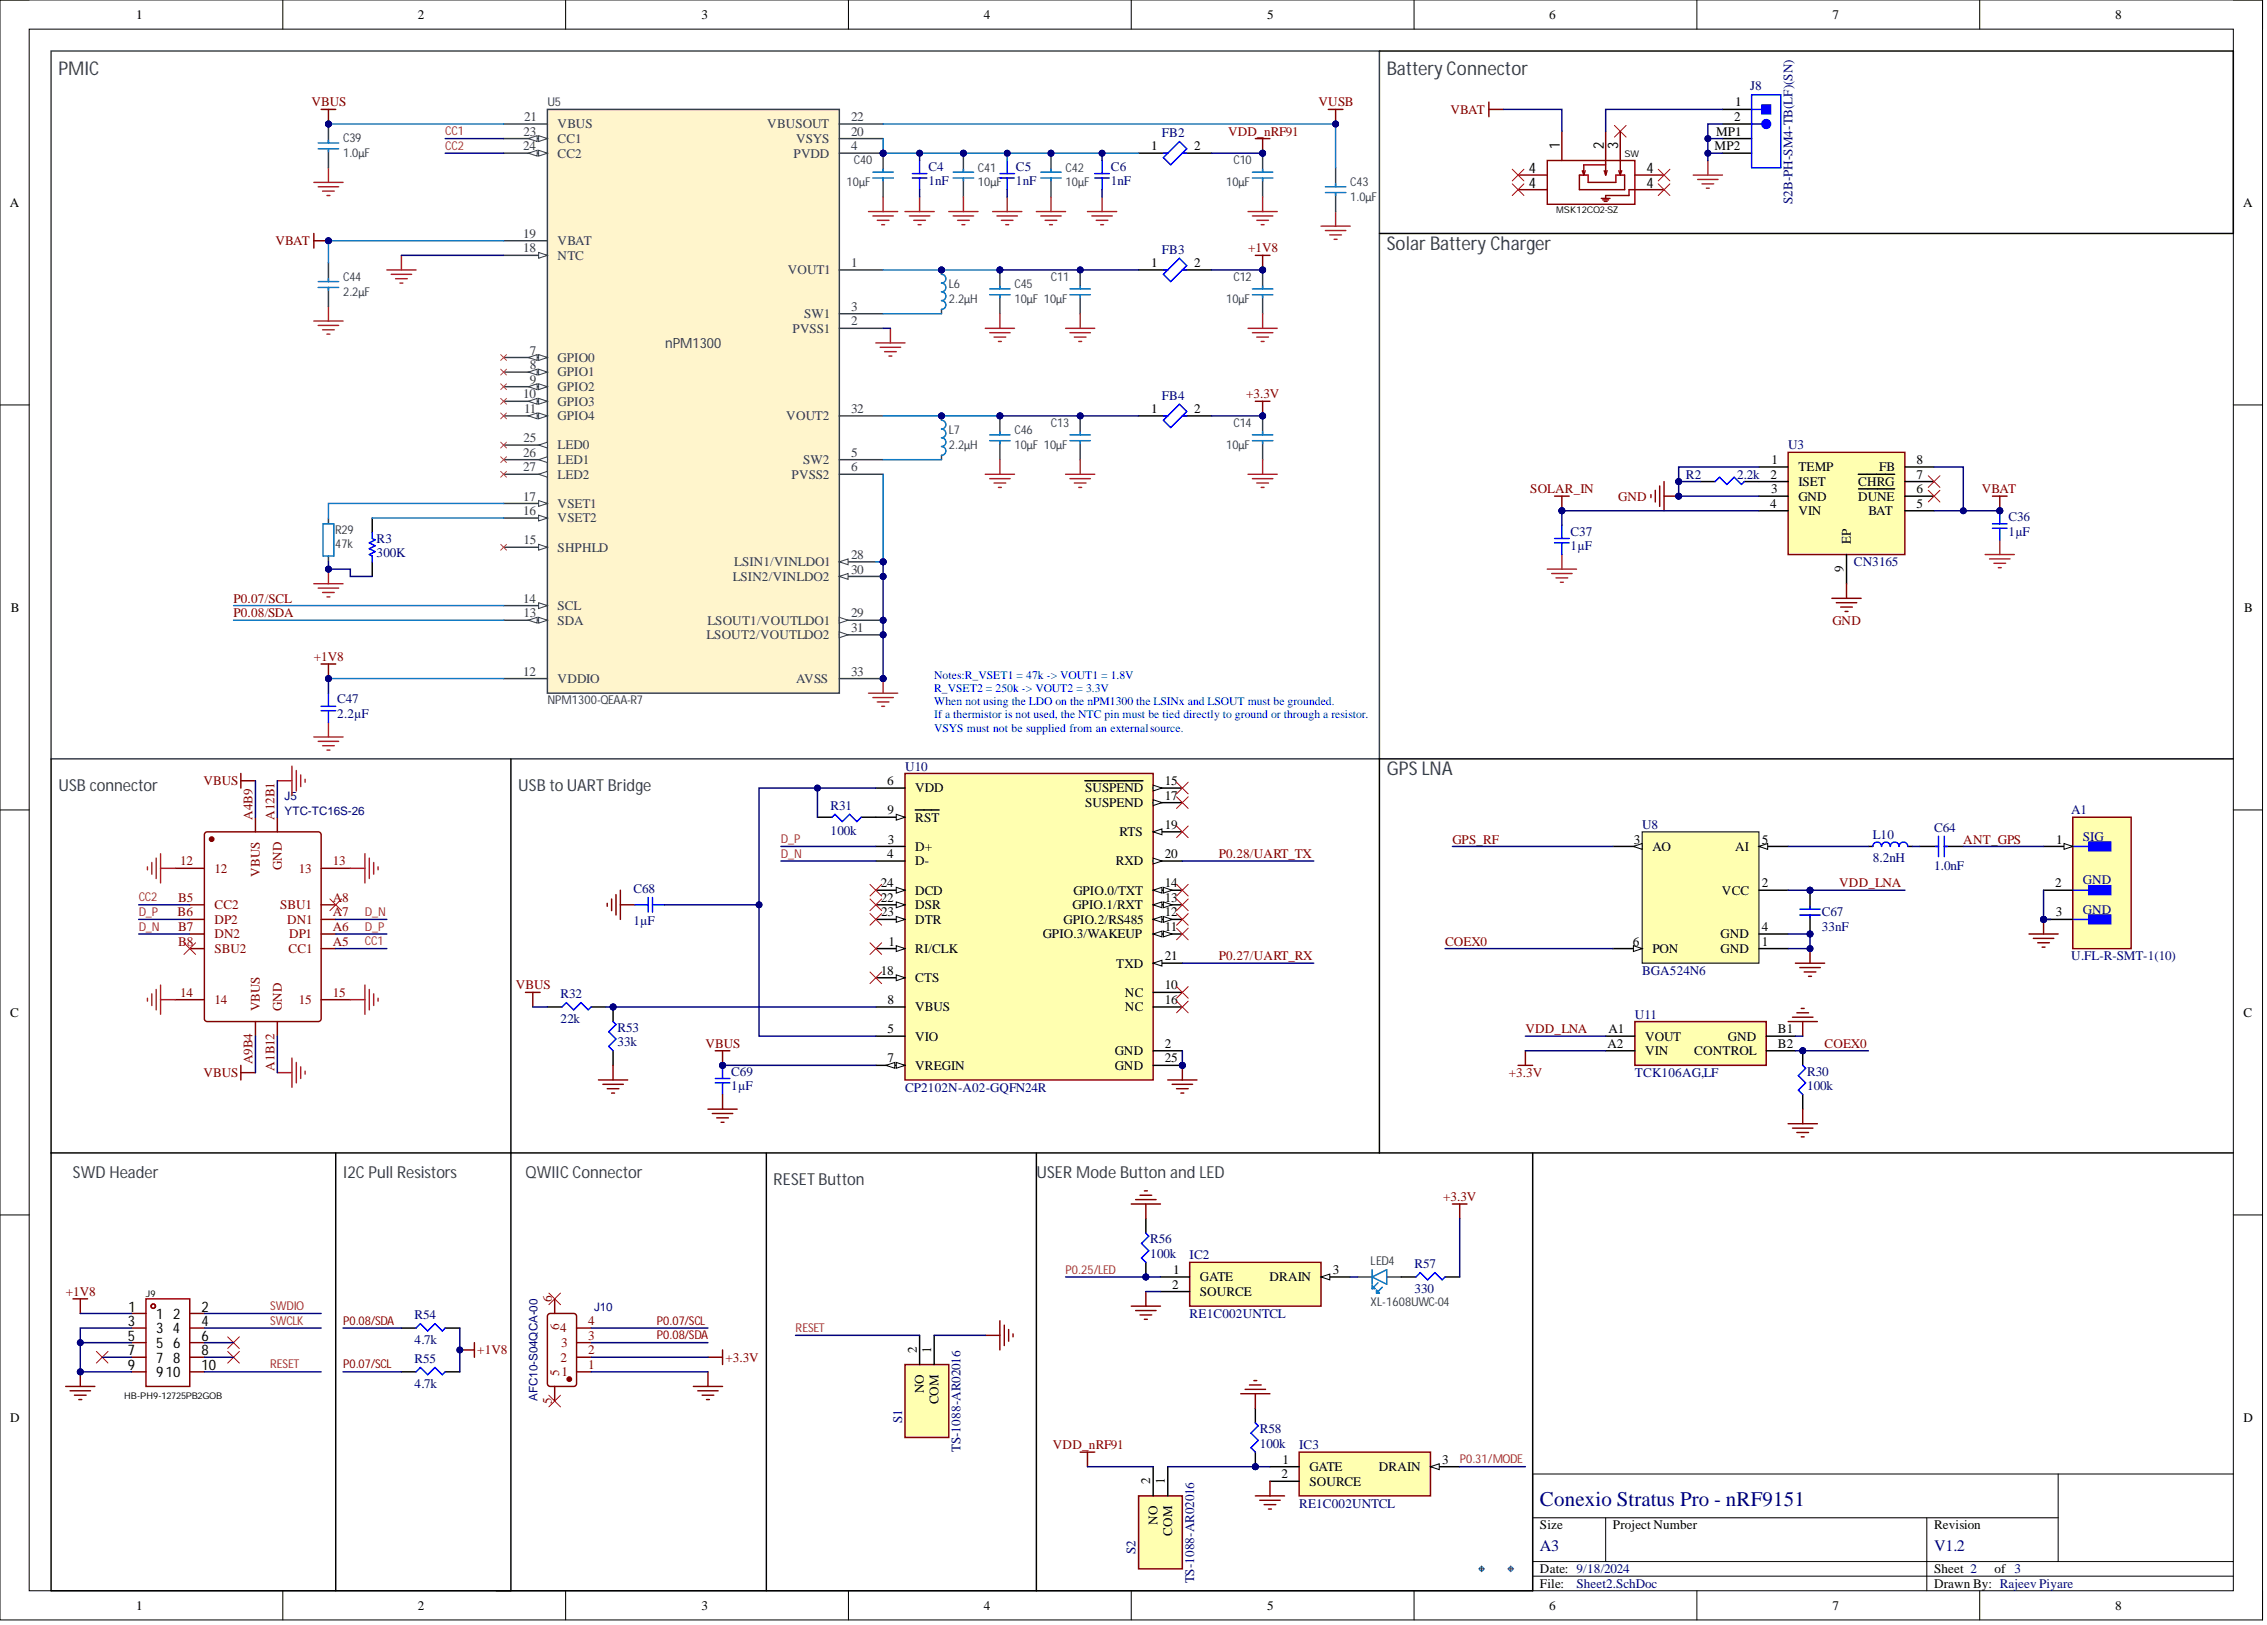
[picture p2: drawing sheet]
<svg xmlns="http://www.w3.org/2000/svg" width="393mm" height="282mm" viewBox="0 0 393 282" stroke-linecap="round" stroke-linejoin="round" font-family="sans-serif">
<defs><g id="words">
<text font-size="3.6" fill="#000080" x="267.2" y="261.2">Conexio Stratus Pro - nRF9151</text>
<g font-size="3.3" fill="#333f48">
<text x="10.1" y="13">PMIC</text>
<text x="240.6" y="13">Battery Connector</text>
<text x="240.6" y="43.4">Solar Battery Charger</text>
<text x="240.6" y="134.5">GPS LNA</text>
</g>
<g font-size="2.9" fill="#333f48">
<text x="10.1" y="137.2">USB connector</text>
<text x="89.9" y="137.2">USBto UART Bridge</text>
<text x="12.7" y="204.3">SWD Header</text>
<text x="59.5" y="204.3">I2C Pull Resistors</text>
<text x="91.2" y="204.3">QWIIC Connector</text>
<text x="134.2" y="205.6">RESETButton</text>
<text x="179.8" y="204.3">USER Mode Button and LED</text>
</g>
<g font-size="2.8" fill="#000080">
<text x="267.2" y="269">A3</text>
<text x="335.6" y="269">V1.2</text>
</g>
<g font-size="2.5">
<text x="270.7" y="25.8" transform="rotate(-90 270.7 25.8)">1</text>
<text x="278.3" y="25.8" transform="rotate(-90 278.3 25.8)">2</text>
<text x="280.8" y="25.8" transform="rotate(-90 280.8 25.8)">3</text>
<text x="265.3" y="30">4</text>
<text x="265.3" y="32.6">4</text>
<text x="285.7" y="30">4</text>
<text x="285.7" y="32.6">4</text>
<text x="22.3" y="227.5">1</text>
<text x="35" y="227.5">2</text>
<text x="22.2" y="230">3</text>
<text x="22.2" y="232.6">5</text>
<text x="27.1" y="228.8">1</text>
<text x="27.1" y="231.3">3</text>
<text x="27.1" y="233.8">5</text>
<text x="30" y="231.3">4</text>
<text x="30.1" y="233.8">6</text>
<text x="30.1" y="228.8">2</text>
<text x="35" y="232.6">6</text>
<text x="35" y="230">4</text>
<text x="22.2" y="235.1">7</text>
<text x="22.2" y="237.6">9</text>
<text x="27.1" y="236.4">7</text>
<text x="27.1" y="238.9">910</text>
<text x="30.1" y="236.4">8</text>
<text x="35" y="237.6">10</text>
<text x="35" y="235.1">8</text>
</g>
<text font-size="2.4" fill="#333f48" x="115.4" y="60.3">nPM1300</text>
<g font-size="2.3">
<text x="23.6" y="3.3">1</text>
<text x="72.5" y="3.3">2</text>
<text x="121.7" y="3.3">3</text>
<text x="170.7" y="3.3">4</text>
<text x="219.8" y="3.3">5</text>
<text x="268.8" y="3.3">6</text>
<text x="317.9" y="3.3">7</text>
<text x="367" y="3.3">8</text>
<text x="297.8" y="23.5">MP1</text>
<text x="300.9" y="21">2</text>
<text x="301.1" y="18.5">1</text>
<text x="199.7" y="26.1">1</text>
<text x="207.2" y="26.1">2</text>
<text x="297.5" y="26.1">MP2</text>
<text x="1.7" y="35.9">A</text>
<text x="389.2" y="35.9">A</text>
<text x="199.7" y="46.3">1</text>
<text x="207.2" y="46.3">2</text>
<text x="199.7" y="71.6">1</text>
<text x="207.2" y="71.6">2</text>
<text x="307.2" y="83">2</text>
<text x="307.4" y="80.5">1</text>
<text x="312" y="81.8">TEMP</text>
<text x="326" y="81.8">FB</text>
<text x="332.5" y="80.5">8</text>
<text x="332.5" y="83">7</text>
<text x="307.1" y="88.1">4</text>
<text x="307.3" y="85.6">3</text>
<text x="312" y="84.3">ISET</text>
<text x="312" y="86.8">GND</text>
<text x="312" y="89.4">VIN</text>
<text x="322.4" y="84.3">CHRG</text>
<text x="322.4" y="86.8">DUNE</text>
<text x="324.2" y="89.4">BAT</text>
<text x="332.5" y="85.6">6</text>
<text x="332.5" y="88.1">5</text>
<text x="321.1" y="94.4" transform="rotate(-90 321.1 94.4)">EP</text>
<text x="319.9" y="99.2" transform="rotate(-90 319.9 99.2)">9</text>
<text x="1.9" y="106.1">B</text>
<text x="389.4" y="106.1">B</text>
<text x="153.9" y="136.2">6</text>
<text x="158.8" y="137.5">VDD</text>
<text x="188.3" y="137.5">SUSPEND</text>
<text x="202.1" y="136.2">15</text>
<text x="154" y="141.3">9</text>
<text x="158.8" y="142.5">RST</text>
<text x="188.3" y="140">SUSPEND</text>
<text x="202.1" y="143.8">19</text>
<text x="202.1" y="138.7">17</text>
<text x="153.9" y="148.8">4</text>
<text x="154.1" y="146.3">3</text>
<text x="158.8" y="147.6">D+</text>
<text x="194.3" y="145">RTS</text>
<text x="202.1" y="148.8">20</text>
<text x="283.5" y="146.3">3</text>
<text x="286.7" y="147.6">AO</text>
<text x="301.1" y="147.6">AI</text>
<text x="305.7" y="146.3">5</text>
<text x="356.8" y="146.3">1</text>
<text x="152.8" y="153.9">24</text>
<text x="158.8" y="150.1">D-</text>
<text x="158.8" y="155.2">DCD</text>
<text x="186.2" y="155.2">GPIO.0/TXT</text>
<text x="193.6" y="150.1">RXD</text>
<text x="202.1" y="153.9">14</text>
<text x="298.8" y="155.2">VCC</text>
<text x="305.7" y="153.9">2</text>
<text x="356.6" y="153.9">2</text>
<text x="152.8" y="156.4">22</text>
<text x="152.9" y="159">23</text>
<text x="158.8" y="157.7">DSR</text>
<text x="158.8" y="160.2">DTR</text>
<text x="184.6" y="160.2">GPIO.2/RS485</text>
<text x="186.1" y="157.7">GPIO.1/RXT</text>
<text x="202.1" y="156.4">13</text>
<text x="202.1" y="159">12</text>
<text x="202.1" y="161.5">11</text>
<text x="305.7" y="161.5">4</text>
<text x="356.7" y="159">3</text>
<text x="154.2" y="164">1</text>
<text x="158.8" y="165.3">RI/CLK</text>
<text x="180.9" y="162.8">GPIO.3/WAKEUP</text>
<text x="193.7" y="167.8">TXD</text>
<text x="202.1" y="166.6">21</text>
<text x="283.3" y="164">6</text>
<text x="286.7" y="165.3">PON</text>
<text x="298.5" y="162.8">GND</text>
<text x="298.5" y="165.3">GND</text>
<text x="305.7" y="164">1</text>
<text x="152.8" y="169.1">18</text>
<text x="158.8" y="170.4">CTS</text>
<text x="195.2" y="172.9">NC</text>
<text x="202.1" y="171.6">10</text>
<text x="1.8" y="176.4">C</text>
<text x="154" y="174.2">8</text>
<text x="154" y="179.2">5</text>
<text x="158.8" y="175.4">VBUS</text>
<text x="195.2" y="175.4">NC</text>
<text x="202.1" y="174.2">16</text>
<text x="279.1" y="179.2">A1</text>
<text x="308.5" y="179.2">B1</text>
<text x="389.3" y="176.4">C</text>
<text x="154" y="184.3">7</text>
<text x="158.8" y="180.5">VIO</text>
<text x="158.8" y="185.6">VREGIN</text>
<text x="193.4" y="183">GND</text>
<text x="193.4" y="185.6">GND</text>
<text x="202.1" y="181.8">2</text>
<text x="202.1" y="184.3">25</text>
<text x="278.9" y="181.8">A2</text>
<text x="285.4" y="180.5">VOUT</text>
<text x="285.4" y="183">VIN</text>
<text x="294" y="183">CONTROL</text>
<text x="299.8" y="180.5">GND</text>
<text x="308.5" y="181.8">B2</text>
<text x="203.5" y="221">1</text>
<text x="231.2" y="221">3</text>
<text x="203.4" y="223.5">2</text>
<text x="208.2" y="222.3">GATE</text>
<text x="208.2" y="224.8">SOURCE</text>
<text x="220.3" y="222.3">DRAIN</text>
<text x="159.1" y="234.7" transform="rotate(-90 159.1 234.7)">2</text>
<text x="161.6" y="234.7" transform="rotate(-90 161.6 234.7)">1</text>
<text x="160.3" y="241.7" transform="rotate(-90 160.3 241.7)">NO</text>
<text x="162.9" y="243.6" transform="rotate(-90 162.9 243.6)">COM</text>
<text x="1.8" y="246.6">D</text>
<text x="389.3" y="246.6">D</text>
<text x="199.6" y="257.4" transform="rotate(-90 199.6 257.4)">2</text>
<text x="202.1" y="257.4" transform="rotate(-90 202.1 257.4)">1</text>
<text x="222.4" y="256.4">2</text>
<text x="222.5" y="253.9">1</text>
<text x="227.2" y="255.2">GATE</text>
<text x="227.2" y="257.7">SOURCE</text>
<text x="239.3" y="255.2">DRAIN</text>
<text x="250.2" y="253.9">3</text>
<text x="200.8" y="264.5" transform="rotate(-90 200.8 264.5)">NO</text>
<text x="203.4" y="266.4" transform="rotate(-90 203.4 266.4)">COM</text>
<text x="267.2" y="265.3">Size</text>
<text x="279.9" y="265.3">Project Number</text>
<text x="335.6" y="265.3">Revision</text>
<text x="267.2" y="272.9">Date: 9/18/2024</text>
<text x="267.2" y="275.4">File:</text>
<text x="335.6" y="272.9">Sheet 2</text>
<text x="335.6" y="275.4">Drawn By: Rajeev Piyare</text>
<text x="346.1" y="272.9">of 3</text>
<text x="23.6" y="279.2">1</text>
<text x="72.5" y="279.2">2</text>
<text x="121.7" y="279.2">3</text>
<text x="170.7" y="279.2">4</text>
<text x="219.8" y="279.2">5</text>
<text x="268.8" y="279.2">6</text>
<text x="317.9" y="279.2">7</text>
<text x="367" y="279.2">8</text>
</g>
<g font-size="2.3" fill="#000080">
<text x="303.7" y="15.7">J8</text>
<text x="201.6" y="23.8">FB2</text>
<text x="161.1" y="29.6">C4</text>
<text x="176.3" y="29.6">C5</text>
<text x="192.7" y="29.6">C6</text>
<text x="161.1" y="32.1">1nF</text>
<text x="176.3" y="32.1">1nF</text>
<text x="192.7" y="32.1">1nF</text>
<text x="311" y="35.4" transform="rotate(-90 311 35.4)">S2B-PH-SM4-TB(LF)(SN)</text>
<text x="201.6" y="44">FB3</text>
<text x="201.6" y="69.4">FB4</text>
<text x="310.3" y="78">U3</text>
<text x="292.5" y="83">R2</text>
<text x="301.4" y="83">2.2k</text>
<text x="65.3" y="94.2">R3</text>
<text x="272.5" y="92.9">C37</text>
<text x="272.5" y="95.4">1µF</text>
<text x="348.5" y="90.4">C36</text>
<text x="348.5" y="92.9">1µF</text>
<text x="65.3" y="96.7">300K</text>
<text x="321.7" y="98.2">CN3165</text>
<text x="58.5" y="122">C47</text>
<text x="58.5" y="124.5">2.2µF</text>
<text x="157" y="133.7">U10</text>
<text x="144.1" y="140.5">R31</text>
<text x="284.9" y="143.8">U8</text>
<text x="359.4" y="141.3">A1</text>
<text x="144.1" y="144.8">100k</text>
<text x="324.9" y="145.6">L10</text>
<text x="324.9" y="149.6">8.2nH</text>
<text x="335.6" y="144.3">C64</text>
<text x="361.4" y="145.8">SIG</text>
<text x="109.9" y="154.9">C68</text>
<text x="335.6" y="150.9">1.0nF</text>
<text x="361.4" y="153.4">GND</text>
<text x="109.9" y="160.5">1µF</text>
<text x="316.1" y="159">C67</text>
<text x="316.1" y="161.5">33nF</text>
<text x="361.4" y="158.5">GND</text>
<text x="359.4" y="166.6">U.FL-R-SMT-1(10)</text>
<text x="97.3" y="173.1">R32</text>
<text x="284.9" y="169.1">BGA524N6</text>
<text x="97.3" y="177.5">22k</text>
<text x="107.1" y="179">R53</text>
<text x="283.7" y="176.7">U11</text>
<text x="107.1" y="181.5">33k</text>
<text x="126.9" y="186.6">C69</text>
<text x="126.9" y="189.1">1µF</text>
<text x="157" y="189.4">CP2102N-A02-GQFN24R</text>
<text x="283.7" y="186.8">TCK106AG,LF</text>
<text x="313.6" y="186.6">R30</text>
<text x="313.6" y="189.1">100k</text>
<text x="199.6" y="215.7">R56</text>
<text x="199.6" y="218.2">100k</text>
<text x="206.4" y="218.5">IC2</text>
<text x="245.4" y="220">R57</text>
<text x="245.4" y="224.3">330</text>
<text x="71.9" y="228.8">R54</text>
<text x="71.9" y="233.1">4.7k</text>
<text x="206.4" y="228.6">RE1C002UNTCL</text>
<text x="71.9" y="236.4">R55</text>
<text x="71.9" y="240.7">4.7k</text>
<text x="156.5" y="246.8" transform="rotate(-90 156.5 246.8)">S1</text>
<text x="166.7" y="251.9" transform="rotate(-90 166.7 251.9)">TS-1088-AR02016</text>
<text x="218.6" y="248.6">R58</text>
<text x="218.6" y="251.1">100k</text>
<text x="225.4" y="251.4">IC3</text>
<text x="225.4" y="261.5">RE1C002UNTCL</text>
<text x="197" y="269.6" transform="rotate(-90 197 269.6)">S2</text>
<text x="207.2" y="274.7" transform="rotate(-90 207.2 274.7)">TS-1088-AR02016</text>
<text x="273.5" y="275.4">Sheet2.SchDoc</text>
</g>
<g font-size="2.3" fill="#800000">
<text x="54" y="18.5">VBUS</text>
<text x="213.1" y="23.5">VDD_nRF91</text>
<text x="228.8" y="18.5">VUSB</text>
<text x="251.7" y="19.7">VBAT</text>
<text x="47.8" y="42.5">VBAT</text>
<text x="216.5" y="43.8">+1V8</text>
<text x="216.2" y="69.1">+3.3V</text>
<text x="265.5" y="85.6">SOLAR_IN</text>
<text x="280.8" y="86.8">GND</text>
<text x="343.9" y="85.6">VBAT</text>
<text x="40.5" y="107.1">P0.08/SDA</text>
<text x="40.5" y="104.5">P0.07/SCL</text>
<text x="317.9" y="108.3">GND</text>
<text x="54.5" y="114.7">+1V8</text>
<text x="35.3" y="136.2">VBUS</text>
<text x="211.5" y="148.8">P0.28/UART_TX</text>
<text x="252" y="146.3">GPS_RF</text>
<text x="340.7" y="146.3">ANT_GPS</text>
<text x="319.1" y="153.9">VDD_LNA</text>
<text x="211.5" y="166.6">P0.27/UART_RX</text>
<text x="250.7" y="164">COEX0</text>
<text x="89.5" y="171.6">VBUS</text>
<text x="264.7" y="179.2">VDD_LNA</text>
<text x="122.4" y="181.8">VBUS</text>
<text x="316.6" y="181.8">COEX0</text>
<text x="35.3" y="186.8">VBUS</text>
<text x="261.8" y="186.8">+3.3V</text>
<text x="250.4" y="208.3">+3.3V</text>
<text x="11.4" y="224.8">+1V8</text>
<text x="82.8" y="234.9">+1V8</text>
<text x="125.9" y="236.2">+3.3V</text>
<text x="182.7" y="251.4">VDD_nRF91</text>
</g>
<g font-size="2.3" fill="#333f48">
<text x="90.8" y="23.5">23</text>
<text x="90.9" y="21">21</text>
<text x="96.7" y="22.3">VBUS</text>
<text x="133.1" y="22.3">VBUSOUT</text>
<text x="147.7" y="23.5">20</text>
<text x="147.7" y="21">22</text>
<text x="90.8" y="26.1">24</text>
<text x="96.7" y="24.8">CC1</text>
<text x="96.7" y="27.3">CC2</text>
<text x="137.7" y="27.3">PVDD</text>
<text x="138.1" y="24.8">VSYS</text>
<text x="147.7" y="26.1">4</text>
<text x="90.8" y="41.3">19</text>
<text x="90.8" y="43.8">18</text>
<text x="96.7" y="42.5">VBAT</text>
<text x="96.7" y="45.1">NTC</text>
<text x="136.7" y="47.6">VOUT1</text>
<text x="147.7" y="46.3">1</text>
<text x="147.7" y="53.9">3</text>
<text x="137.5" y="57.7">PVSS1</text>
<text x="139.6" y="55.2">SW1</text>
<text x="147.7" y="56.4">2</text>
<text x="91.9" y="61.5">7</text>
<text x="91.9" y="64">8</text>
<text x="96.7" y="62.8">GPIO0</text>
<text x="96.7" y="65.3">GPIO1</text>
<text x="90.8" y="69.1">10</text>
<text x="90.9" y="71.6">11</text>
<text x="91.9" y="66.6">9</text>
<text x="96.7" y="67.8">GPIO2</text>
<text x="96.7" y="70.4">GPIO3</text>
<text x="147.7" y="71.6">32</text>
<text x="90.8" y="76.7">25</text>
<text x="96.7" y="78">LED0</text>
<text x="96.7" y="72.9">GPIO4</text>
<text x="136.4" y="72.9">VOUT2</text>
<text x="90.8" y="79.2">26</text>
<text x="90.8" y="81.8">27</text>
<text x="96.7" y="80.5">LED1</text>
<text x="96.7" y="83">LED2</text>
<text x="137.4" y="83">PVSS2</text>
<text x="139.4" y="80.5">SW2</text>
<text x="147.7" y="79.2">5</text>
<text x="147.7" y="81.8">6</text>
<text x="90.8" y="86.8">17</text>
<text x="90.8" y="89.4">16</text>
<text x="96.7" y="88.1">VSET1</text>
<text x="90.8" y="94.4">15</text>
<text x="96.7" y="95.7">SHPHLD</text>
<text x="96.7" y="90.6">VSET2</text>
<text x="127.1" y="100.7">LSIN2/VINLDO2</text>
<text x="127.4" y="98.2">LSIN1/VINLDO1</text>
<text x="147.7" y="96.9">28</text>
<text x="147.7" y="99.5">30</text>
<text x="90.8" y="104.5">14</text>
<text x="90.8" y="107.1">13</text>
<text x="96.7" y="105.8">SCL</text>
<text x="147.7" y="107.1">29</text>
<text x="96.7" y="108.3">SDA</text>
<text x="122.6" y="110.9">LSOUT2/VOUTLDO2</text>
<text x="122.8" y="108.3">LSOUT1/VOUTLDO1</text>
<text x="147.7" y="109.6">31</text>
<text x="90.8" y="117.2">12</text>
<text x="96.7" y="118.5">VDDIO</text>
<text x="138.1" y="118.5">AVSS</text>
<text x="147.7" y="117.2">33</text>
</g>
<g font-size="2.3" fill="#800">
<text x="43.8" y="142.3" transform="rotate(-90 43.8 142.3)">A4B9</text>
<text x="47.6" y="142.3" transform="rotate(-90 47.6 142.3)">A12B1</text>
<text x="31.2" y="150.1">12</text>
<text x="37.2" y="151.4">12</text>
<text x="45.1" y="152.1" transform="rotate(-90 45.1 152.1)">VBUS</text>
<text x="48.9" y="151" transform="rotate(-90 48.9 151)">GND</text>
<text x="51.8" y="151.4">13</text>
<text x="57.7" y="150.1">13</text>
<text x="30.8" y="159">B6</text>
<text x="30.9" y="161.5">B7</text>
<text x="30.9" y="156.4">B5</text>
<text x="37.2" y="160.2">DP2</text>
<text x="37.2" y="157.7">CC2</text>
<text x="48.6" y="157.7">SBU1</text>
<text x="49.8" y="160.2">DN1</text>
<text x="57.7" y="159">A7</text>
<text x="57.7" y="161.5">A6</text>
<text x="57.7" y="156.4">A8</text>
<text x="30.9" y="164">B8</text>
<text x="37.2" y="162.8">DN2</text>
<text x="37.2" y="165.3">SBU2</text>
<text x="50.1" y="165.3">CC1</text>
<text x="50.1" y="162.8">DP1</text>
<text x="57.7" y="164">A5</text>
<text x="31.2" y="172.9">14</text>
<text x="57.7" y="172.9">15</text>
<text x="37.2" y="174.2">14</text>
<text x="45.1" y="175.4" transform="rotate(-90 45.1 175.4)">VBUS</text>
<text x="48.9" y="175.4" transform="rotate(-90 48.9 175.4)">GND</text>
<text x="51.8" y="174.2">15</text>
<text x="43.8" y="184.6" transform="rotate(-90 43.8 184.6)">A9B4</text>
<text x="47.6" y="185.7" transform="rotate(-90 47.6 185.7)">A1B12</text>
<text x="95.7" y="225.8" transform="rotate(-90 95.7 225.8)">6</text>
<text x="97" y="230.6" transform="rotate(-90 97 230.6)">6</text>
<text x="97.2" y="231.1">4</text>
<text x="97.3" y="233.7">3</text>
<text x="102.1" y="232.4">3</text>
<text x="102.1" y="229.9">4</text>
<text x="97" y="238.7" transform="rotate(-90 97 238.7)">5</text>
<text x="97.3" y="236.2">2</text>
<text x="97.4" y="238.7">1</text>
<text x="102.1" y="237.5">1</text>
<text x="102.1" y="234.9">2</text>
<text x="95.7" y="243.5" transform="rotate(-90 95.7 243.5)">5</text>
</g>
<g font-size="2.1" fill="#a72137">
<text x="77.2" y="23.5">CC1</text>
<text x="77.2" y="26">CC2</text>
<text x="135.5" y="146.2">D_P</text>
<text x="135.5" y="148.8">D_N</text>
<text x="24.1" y="156.4">CC2</text>
<text x="24.1" y="158.9">D_P</text>
<text x="24.1" y="161.4">D_N</text>
<text x="63.3" y="158.9">D_N</text>
<text x="63.3" y="161.4">D_P</text>
<text x="63.3" y="164">CC1</text>
<text x="184.9" y="220.9">P0.25/LED</text>
<text x="46.9" y="227.2">SWDIO</text>
<text x="46.9" y="229.8">SWCLK</text>
<text x="138" y="231">RESET</text>
<text x="46.9" y="237.4">RESET</text>
<text x="253.3" y="253.8">P0.31/MODE</text>
</g>
<g font-size="2.1" fill="#333f48">
<text x="95" y="18.4">U5</text>
<text x="58.2" y="92.6">R29</text>
<text x="58.2" y="95.1">47k</text>
<text x="95" y="122.2">NPM1300-QEAA-R7</text>
<text x="237.8" y="219.4">LED4</text>
<text x="237.8" y="226.5">XL-1608UWC-04</text>
</g>
<g font-size="2.1" fill="#333f4e">
<text x="59.5" y="24.7">C39</text>
<text x="59.5" y="27.2">1.0µF</text>
<text x="148.2" y="28.5">C40</text>
<text x="169.7" y="29.8">C41</text>
<text x="184.9" y="29.8">C42</text>
<text x="214" y="28.5">C10</text>
<text x="146.9" y="32.3">10µF</text>
<text x="169.7" y="32.3">10µF</text>
<text x="184.9" y="32.3">10µF</text>
<text x="212.7" y="32.3">10µF</text>
<text x="234.3" y="32.3">C43</text>
<text x="234.3" y="34.8">1.0µF</text>
<text x="59.5" y="48.8">C44</text>
<text x="59.5" y="51.3">2.2µF</text>
<text x="164.6" y="50">L6</text>
<text x="164.6" y="52.6">2.2µH</text>
<text x="176" y="50">C45</text>
<text x="176" y="52.6">10µF 10µF</text>
<text x="182.4" y="48.8">C11</text>
<text x="212.7" y="52.6">10µF</text>
<text x="214" y="48.8">C12</text>
<text x="164.6" y="75.3">L7</text>
<text x="164.6" y="77.9">2.2µH</text>
<text x="176" y="75.3">C46</text>
<text x="176" y="77.9">10µF 10µF</text>
<text x="182.4" y="74.1">C13</text>
<text x="212.7" y="77.9">10µF</text>
<text x="214" y="74.1">C14</text>
</g>
<g font-size="2.1" fill="#800000">
<text x="59.5" y="229.8">P0.08/SDA</text>
<text x="114" y="232.3">P0.08/SDA</text>
<text x="114" y="229.8">P0.07/SCL</text>
<text x="59.5" y="237.4">P0.07/SCL</text>
</g>
<g font-size="2" fill="#00f">
<text x="162.1" y="117.8">Notes:R_VSET1 = 47k -&gt; VOUT1 = 1.8V</text>
<text x="162.1" y="120.1">R_VSET2 = 250k -&gt; VOUT2 = 3.3V</text>
<text x="162.1" y="122.3">When not using the LDO on the nPM1300 the LSINx and LSOUT must be grounded.</text>
<text x="162.1" y="124.6">If a thermistor is not used, the NTC pin must be tied directly to ground or through a resistor.</text>
<text x="162.1" y="126.9">VSYS must not be supplied from an externalsource.</text>
</g>
<g font-size="2" fill="#000080">
<text x="49.4" y="138.8">J5</text>
<text x="49.4" y="141.3">YTC-TC16S-26</text>
<text x="103.1" y="227.4">J10</text>
<text x="93.3" y="243" transform="rotate(-90 93.3 243)">AFC10-S04QCA-00</text>
</g>
<g font-size="1.6">
<text x="281.9" y="27.2">SW</text>
<text x="270" y="36.9">MSK12CO2-SZ</text>
<text x="25.3" y="225">J9</text>
<text x="21.5" y="242.7">HB-PH9-12725PB2GOB</text>
</g>
</g></defs>
<g fill="none" stroke="#000" stroke-width=".17">
<path d="M0 0h392.6v281h-392.6zM0 0h5.1M49.1 0v5.1M98.1 0v5.1M147.2 0v5.1M196.3 0v5.1M245.4 0v5.1M294.4 0v5.1M343.5 0v5.1M387.5 0h5.1v5.1M5.1 5.1h382.4v270.8h-382.4zM0 70.2h5.1"/>
<path d="M387.5 70.2h5.1M0 140.5h5.1M387.5 140.5h5.1M0 210.7h5.1M387.5 210.7h5.1M49.1 275.9v5.1M98.1 275.9v5.1M147.2 275.9v5.1M196.3 275.9v5.1M245.4 275.9v5.1M294.4 275.9v5.1M343.5 275.9v5.1"/>
<path d="M392.6 275.9v5.1"/>
</g>
<circle cx="257.1" cy="272.1" r=".37" fill="#efefef"/>
<circle cx="257.1" cy="272.1" r=".37" fill="none" stroke="#0077c8" stroke-width=".17"/>
<path d="M256.6 272.1h1M257.1 271.6v1" fill="none" stroke="#333f48" stroke-width=".17"/>
<circle cx="262.1" cy="272.1" r=".37" fill="#efefef"/>
<circle cx="262.1" cy="272.1" r=".37" fill="none" stroke="#0077c8" stroke-width=".17"/>
<path d="M261.6 272.1h1M262.1 271.6v1" fill="none" stroke="#333f48" stroke-width=".17"/>
<path d="M357.1 255.7v15.2M387.5 255.7h-121.6v20.2M265.9 273.4h121.6M265.9 263.3h91.2M265.9 270.9h121.6M278.6 263.3v7.6M334.3 263.3v12.6" fill="none" stroke="#000" stroke-width=".17"/>
<path d="M8.9 8.9h230.4v122.7h-230.4z" fill="none" stroke="#333f48" stroke-width=".25"/>
<path d="M54.5 31.6h5M55.2 32.4h3.6M56 33.2h2M56.7 33.9h.5M57 29.1v2.5" fill="none" stroke="#a72137" stroke-width=".25"/>
<circle cx="173.5" cy="46.8" r=".51" fill="#000080"/>
<circle cx="173.5" cy="46.8" r=".51" fill="none" stroke="#000080" stroke-width=".17"/>
<path d="M173.5 46.8v3.3M173.5 51.1v3.3" fill="none" stroke="#333f4e" stroke-width=".25"/>
<circle cx="173.5" cy="46.8" r=".51" fill="#000080"/>
<circle cx="173.5" cy="46.8" r=".51" fill="none" stroke="#000080" stroke-width=".17"/>
<path d="M171.7 50.1h3.6M171.7 51.1h3.6M173.5 49.6v.5M173.5 51.1v.5" fill="none" stroke="#0077c8" stroke-width=".25"/>
<circle cx="173.5" cy="72.1" r=".51" fill="#000080"/>
<circle cx="173.5" cy="72.1" r=".51" fill="none" stroke="#000080" stroke-width=".17"/>
<path d="M173.5 72.1v3.3M173.5 76.4v3.3" fill="none" stroke="#333f4e" stroke-width=".25"/>
<circle cx="173.5" cy="72.1" r=".51" fill="#000080"/>
<circle cx="173.5" cy="72.1" r=".51" fill="none" stroke="#000080" stroke-width=".17"/>
<path d="M171.7 75.4h3.6M171.7 76.4h3.6M173.5 74.9v.5M173.5 76.4v.6" fill="none" stroke="#0077c8" stroke-width=".25"/>
<circle cx="182.4" cy="26.6" r=".51" fill="#000080"/>
<circle cx="182.4" cy="26.6" r=".51" fill="none" stroke="#000080" stroke-width=".17"/>
<path d="M182.4 26.6v3.3M182.4 30.9v3.3" fill="none" stroke="#333f4e" stroke-width=".25"/>
<circle cx="182.4" cy="26.6" r=".51" fill="#000080"/>
<circle cx="182.4" cy="26.6" r=".51" fill="none" stroke="#000080" stroke-width=".17"/>
<path d="M180.6 29.9h3.5M180.6 30.9h3.5M182.4 29.4v.5M182.4 30.9v.5" fill="none" stroke="#0077c8" stroke-width=".25"/>
<circle cx="163.4" cy="46.8" r=".51" fill="#000080"/>
<circle cx="163.4" cy="46.8" r=".51" fill="none" stroke="#000080" stroke-width=".17"/>
<path d="M163.4 46.8v.8" fill="none" stroke="#333f4e" stroke-width=".25"/>
<circle cx="163.4" cy="46.8" r=".51" fill="#000080"/>
<circle cx="163.4" cy="46.8" r=".51" fill="none" stroke="#000080" stroke-width=".17"/>
<path d="M163.4 53.7v.7" fill="none" stroke="#333f4e" stroke-width=".25"/>
<path d="M163.4 47.6a.76 .76 0 0 1 .7 .7 .76 .76 0 0 1-.7 .8 .76 .76 0 0 1 .7 .8 .76 .76 0 0 1-.7 .7 .76 .76 0 0 1 .7 .8 .76 .76 0 0 1-.7 .7 .76 .76 0 0 1 .7 .8 .76 .76 0 0 1-.7 .8" fill="none" stroke="#0077c8" stroke-width=".25"/>
<circle cx="163.4" cy="72.1" r=".51" fill="#000080"/>
<circle cx="163.4" cy="72.1" r=".51" fill="none" stroke="#000080" stroke-width=".17"/>
<path d="M163.4 72.1v.8" fill="none" stroke="#333f4e" stroke-width=".25"/>
<circle cx="163.4" cy="72.1" r=".51" fill="#000080"/>
<circle cx="163.4" cy="72.1" r=".51" fill="none" stroke="#000080" stroke-width=".17"/>
<path d="M163.4 79v.7" fill="none" stroke="#333f4e" stroke-width=".25"/>
<path d="M163.4 72.9a.76 .76 0 0 1 .7 .8 .76 .76 0 0 1-.7 .7 .76 .76 0 0 1 .7 .8 .76 .76 0 0 1-.7 .7 .76 .76 0 0 1 .7 .8 .76 .76 0 0 1-.7 .8 .76 .76 0 0 1 .7 .7 .76 .76 0 0 1-.7 .8" fill="none" stroke="#0077c8" stroke-width=".25"/>
<path d="M152 59.5h5M154.5 57v2.5M152.7 60.2h3.6M153.5 61h2M154.2 61.8h.5M54.5 127.8h5M55.2 128.6h3.6M56 129.4h2M56.7 130.1h.5M57 125.3v2.5" fill="none" stroke="#a72137" stroke-width=".25"/>
<circle cx="57" cy="21.5" r=".51" fill="#000080"/>
<circle cx="57" cy="21.5" r=".51" fill="none" stroke="#000080" stroke-width=".17"/>
<path d="M57 21.5v3.3M57 25.8v3.3" fill="none" stroke="#333f4e" stroke-width=".25"/>
<circle cx="57" cy="21.5" r=".51" fill="#000080"/>
<circle cx="57" cy="21.5" r=".51" fill="none" stroke="#000080" stroke-width=".17"/>
<path d="M55.2 24.8h3.6M55.2 25.8h3.6M57 24.3v.5M57 25.8v.5" fill="none" stroke="#0077c8" stroke-width=".25"/>
<circle cx="153.2" cy="26.6" r=".51" fill="#000080"/>
<circle cx="153.2" cy="26.6" r=".51" fill="none" stroke="#000080" stroke-width=".17"/>
<path d="M153.2 26.6v3.3M153.2 30.9v3.3" fill="none" stroke="#333f4e" stroke-width=".25"/>
<circle cx="153.2" cy="26.6" r=".51" fill="#000080"/>
<circle cx="153.2" cy="26.6" r=".51" fill="none" stroke="#000080" stroke-width=".17"/>
<path d="M151.5 29.9h3.5M151.5 30.9h3.5M153.2 29.4v.5M153.2 30.9v.5" fill="none" stroke="#0077c8" stroke-width=".25"/>
<circle cx="167.2" cy="26.6" r=".51" fill="#000080"/>
<circle cx="167.2" cy="26.6" r=".51" fill="none" stroke="#000080" stroke-width=".17"/>
<path d="M167.2 26.6v3.3M167.2 30.9v3.3" fill="none" stroke="#333f4e" stroke-width=".25"/>
<circle cx="167.2" cy="26.6" r=".51" fill="#000080"/>
<circle cx="167.2" cy="26.6" r=".51" fill="none" stroke="#000080" stroke-width=".17"/>
<path d="M165.4 29.9h3.5M165.4 30.9h3.5M167.2 29.4v.5M167.2 30.9v.5" fill="none" stroke="#0077c8" stroke-width=".25"/>
<path d="M57 98.7v2.6M54.5 101.3h5M55.2 102h3.6M56 102.8h2M56.7 103.5h.5" fill="none" stroke="#a72137" stroke-width=".25"/>
<circle cx="57" cy="98.7" r=".51" fill="#000080"/>
<circle cx="57" cy="98.7" r=".51" fill="none" stroke="#000080" stroke-width=".17"/>
<g fill="none" stroke="#a72137" stroke-width=".25">
<path d="M229.2 39.2h5.1M230 40h3.5M231.7 36.7v2.5M54.5 55.7h5M55.2 56.4h3.6M56 57.2h2M56.7 58h.5M57 53.2v2.5M230.7 40.7h2.1M231.5 41.5h.5M153.2 117.7v2.5M150.7 120.2h5.1"/>
<path d="M151.5 121h3.5M152.2 121.8h2M153 122.5h.5"/>
</g>
<path d="M57 89.9v1M57 96.4v1.1" fill="none" stroke="#333f48" stroke-width=".25"/>
<path d="M56.1 90.9h1.8v5.5h-1.8z" fill="none" stroke="#0077c8" stroke-width=".25"/>
<circle cx="153.2" cy="117.7" r=".51" fill="#000080"/>
<circle cx="153.2" cy="117.7" r=".51" fill="none" stroke="#000080" stroke-width=".17"/>
<path d="M231.7 29.1v3.3M231.7 33.4v3.3M57 45.6v3.3M57 49.9v3.3" fill="none" stroke="#333f4e" stroke-width=".25"/>
<path d="M230 32.4h3.5M230 33.4h3.5M231.7 31.9v.5M231.7 33.4v.5M55.2 48.9h3.6M55.2 49.9h3.6M57 48.3v.6M57 49.9v.5" fill="none" stroke="#0077c8" stroke-width=".25"/>
<circle cx="153.2" cy="117.7" r=".51" fill="#000080"/>
<circle cx="153.2" cy="117.7" r=".51" fill="none" stroke="#000080" stroke-width=".17"/>
<circle cx="153.2" cy="26.6" r=".51" fill="#000080"/>
<circle cx="153.2" cy="26.6" r=".51" fill="none" stroke="#000080" stroke-width=".17"/>
<circle cx="153.2" cy="97.5" r=".51" fill="#000080"/>
<circle cx="153.2" cy="97.5" r=".51" fill="none" stroke="#000080" stroke-width=".17"/>
<circle cx="153.2" cy="107.6" r=".51" fill="#000080"/>
<circle cx="153.2" cy="107.6" r=".51" fill="none" stroke="#000080" stroke-width=".17"/>
<circle cx="153.2" cy="100" r=".51" fill="#000080"/>
<circle cx="153.2" cy="100" r=".51" fill="none" stroke="#000080" stroke-width=".17"/>
<circle cx="153.2" cy="110.1" r=".51" fill="#000080"/>
<circle cx="153.2" cy="110.1" r=".51" fill="none" stroke="#000080" stroke-width=".17"/>
<path d="M95 19h50.6v101.2h-50.6z" fill-rule="evenodd" fill="#fff5cc"/>
<path d="M95 19h50.6v101.2h-50.6zM87.4 21.5h7.6M145.6 24h7.6M87.4 41.8h7.6M145.6 117.7h7.6" fill="none" stroke="#333f48" stroke-width=".25"/>
<circle cx="153.2" cy="117.7" r=".51" fill="#000080"/>
<circle cx="153.2" cy="117.7" r=".51" fill="none" stroke="#000080" stroke-width=".17"/>
<path d="M145.6 21.5h7.6M87.4 77.2h7.6" fill="none" stroke="#333f48" stroke-width=".25"/>
<path d="M93.5 77.2l1.5-.5v1z" fill="#f8fcff"/>
<path d="M93.5 77.2l1.5-.5v1z" fill="none" stroke="#333f48" stroke-width=".17"/>
<path d="M87.4 79.7h7.6" fill="none" stroke="#333f48" stroke-width=".25"/>
<path d="M93.5 79.7l1.5-.5v1z" fill="#f8fcff"/>
<path d="M93.5 79.7l1.5-.5v1z" fill="none" stroke="#333f48" stroke-width=".17"/>
<path d="M87.4 82.3h7.6" fill="none" stroke="#333f48" stroke-width=".25"/>
<path d="M93.5 82.3l1.5-.5v1z" fill="#f8fcff"/>
<path d="M93.5 82.3l1.5-.5v1z" fill="none" stroke="#333f48" stroke-width=".17"/>
<path d="M87.4 24h7.6" fill="none" stroke="#333f48" stroke-width=".25"/>
<path d="M93.5 23.5l1.5 .5-1.5 .5z" fill="#f8fcff"/>
<path d="M93.5 23.5l1.5 .5-1.5 .5z" fill="none" stroke="#333f48" stroke-width=".17"/>
<path d="M91.7 24l1.5-.5v1z" fill="#f8fcff"/>
<path d="M91.7 24l1.5-.5v1z" fill="none" stroke="#333f48" stroke-width=".17"/>
<path d="M87.4 26.6h7.6" fill="none" stroke="#333f48" stroke-width=".25"/>
<path d="M93.5 26.1l1.5 .5-1.5 .5z" fill="#f8fcff"/>
<path d="M93.5 26.1l1.5 .5-1.5 .5z" fill="none" stroke="#333f48" stroke-width=".17"/>
<path d="M91.7 26.6l1.5-.5v1z" fill="#f8fcff"/>
<path d="M91.7 26.6l1.5-.5v1z" fill="none" stroke="#333f48" stroke-width=".17"/>
<path d="M87.4 44.3h7.6" fill="none" stroke="#333f48" stroke-width=".25"/>
<path d="M93.5 43.8l1.5 .5-1.5 .5z" fill="#f8fcff"/>
<path d="M93.5 43.8l1.5 .5-1.5 .5z" fill="none" stroke="#333f48" stroke-width=".17"/>
<path d="M87.4 94.9h7.6" fill="none" stroke="#333f48" stroke-width=".25"/>
<path d="M93.5 94.4l1.5 .5-1.5 .5z" fill="#f8fcff"/>
<path d="M93.5 94.4l1.5 .5-1.5 .5z" fill="none" stroke="#333f48" stroke-width=".17"/>
<path d="M87.4 62h7.6" fill="none" stroke="#333f48" stroke-width=".25"/>
<path d="M93.5 61.5l1.5 .5-1.5 .5z" fill="#f8fcff"/>
<path d="M93.5 61.5l1.5 .5-1.5 .5z" fill="none" stroke="#333f48" stroke-width=".17"/>
<path d="M91.7 62l1.5-.5v1z" fill="#f8fcff"/>
<path d="M91.7 62l1.5-.5v1z" fill="none" stroke="#333f48" stroke-width=".17"/>
<path d="M87.4 64.5h7.6" fill="none" stroke="#333f48" stroke-width=".25"/>
<path d="M93.5 64l1.5 .5-1.5 .6z" fill="#f8fcff"/>
<path d="M93.5 64l1.5 .5-1.5 .6z" fill="none" stroke="#333f48" stroke-width=".17"/>
<path d="M91.7 64.5l1.5-.5v1.1z" fill="#f8fcff"/>
<path d="M91.7 64.5l1.5-.5v1.1z" fill="none" stroke="#333f48" stroke-width=".17"/>
<path d="M87.4 67.1h7.6" fill="none" stroke="#333f48" stroke-width=".25"/>
<path d="M93.5 66.6l1.5 .5-1.5 .5z" fill="#f8fcff"/>
<path d="M93.5 66.6l1.5 .5-1.5 .5z" fill="none" stroke="#333f48" stroke-width=".17"/>
<path d="M91.7 67.1l1.5-.5v1z" fill="#f8fcff"/>
<path d="M91.7 67.1l1.5-.5v1z" fill="none" stroke="#333f48" stroke-width=".17"/>
<path d="M87.4 69.6h7.6" fill="none" stroke="#333f48" stroke-width=".25"/>
<path d="M93.5 69.1l1.5 .5-1.5 .5z" fill="#f8fcff"/>
<path d="M93.5 69.1l1.5 .5-1.5 .5z" fill="none" stroke="#333f48" stroke-width=".17"/>
<path d="M91.7 69.6l1.5-.5v1z" fill="#f8fcff"/>
<path d="M91.7 69.6l1.5-.5v1z" fill="none" stroke="#333f48" stroke-width=".17"/>
<path d="M87.4 72.1h7.6" fill="none" stroke="#333f48" stroke-width=".25"/>
<path d="M93.5 71.6l1.5 .5-1.5 .5z" fill="#f8fcff"/>
<path d="M93.5 71.6l1.5 .5-1.5 .5z" fill="none" stroke="#333f48" stroke-width=".17"/>
<path d="M91.7 72.1l1.5-.5v1z" fill="#f8fcff"/>
<path d="M91.7 72.1l1.5-.5v1z" fill="none" stroke="#333f48" stroke-width=".17"/>
<path d="M87.4 117.7h7.6M87.4 105.1h7.6" fill="none" stroke="#333f48" stroke-width=".25"/>
<path d="M93.5 104.5l1.5 .6-1.5 .5z" fill="#f8fcff"/>
<path d="M93.5 104.5l1.5 .6-1.5 .5z" fill="none" stroke="#333f48" stroke-width=".17"/>
<path d="M87.4 107.6h7.6" fill="none" stroke="#333f48" stroke-width=".25"/>
<path d="M93.5 107.1l1.5 .5-1.5 .5z" fill="#f8fcff"/>
<path d="M93.5 107.1l1.5 .5-1.5 .5z" fill="none" stroke="#333f48" stroke-width=".17"/>
<path d="M91.7 107.6l1.5-.5v1z" fill="#f8fcff"/>
<path d="M91.7 107.6l1.5-.5v1z" fill="none" stroke="#333f48" stroke-width=".17"/>
<path d="M145.6 26.6h7.6" fill="none" stroke="#333f48" stroke-width=".25"/>
<circle cx="153.2" cy="26.6" r=".51" fill="#000080"/>
<circle cx="153.2" cy="26.6" r=".51" fill="none" stroke="#000080" stroke-width=".17"/>
<path d="M145.6 54.4h7.6M145.6 46.8h7.6M87.4 87.3h7.6" fill="none" stroke="#333f48" stroke-width=".25"/>
<path d="M93.5 86.8l1.5 .5-1.5 .5z" fill="#f8fcff"/>
<path d="M93.5 86.8l1.5 .5-1.5 .5z" fill="none" stroke="#333f48" stroke-width=".17"/>
<path d="M145.6 79.7h7.6M145.6 72.1h7.6M87.4 89.9h7.6" fill="none" stroke="#333f48" stroke-width=".25"/>
<path d="M93.5 89.4l1.5 .5-1.5 .5z" fill="#f8fcff"/>
<path d="M93.5 89.4l1.5 .5-1.5 .5z" fill="none" stroke="#333f48" stroke-width=".17"/>
<path d="M145.6 57h7.6M145.6 82.3h7.6M145.6 97.5h7.6" fill="none" stroke="#333f48" stroke-width=".25"/>
<path d="M145.6 97.5l1.6-.6v1.1z" fill="#f8fcff"/>
<path d="M145.6 97.5l1.6-.6v1.1z" fill="none" stroke="#333f48" stroke-width=".17"/>
<circle cx="153.2" cy="97.5" r=".51" fill="#000080"/>
<circle cx="153.2" cy="97.5" r=".51" fill="none" stroke="#000080" stroke-width=".17"/>
<path d="M145.6 107.6h7.6" fill="none" stroke="#333f48" stroke-width=".25"/>
<path d="M145.6 107.1l1.6 .5-1.6 .5z" fill="#f8fcff"/>
<path d="M145.6 107.1l1.6 .5-1.6 .5z" fill="none" stroke="#333f48" stroke-width=".17"/>
<circle cx="153.2" cy="107.6" r=".51" fill="#000080"/>
<circle cx="153.2" cy="107.6" r=".51" fill="none" stroke="#000080" stroke-width=".17"/>
<path d="M145.6 100h7.6" fill="none" stroke="#333f48" stroke-width=".25"/>
<path d="M145.6 100l1.6-.5v1z" fill="#f8fcff"/>
<path d="M145.6 100l1.6-.5v1z" fill="none" stroke="#333f48" stroke-width=".17"/>
<circle cx="153.2" cy="100" r=".51" fill="#000080"/>
<circle cx="153.2" cy="100" r=".51" fill="none" stroke="#000080" stroke-width=".17"/>
<path d="M145.6 110.1h7.6" fill="none" stroke="#333f48" stroke-width=".25"/>
<path d="M145.6 109.6l1.6 .5-1.6 .5z" fill="#f8fcff"/>
<path d="M145.6 109.6l1.6 .5-1.6 .5z" fill="none" stroke="#333f48" stroke-width=".17"/>
<circle cx="153.2" cy="110.1" r=".51" fill="#000080"/>
<circle cx="153.2" cy="110.1" r=".51" fill="none" stroke="#000080" stroke-width=".17"/>
<g fill="none" stroke="#ee2f4e" stroke-width=".17">
<path d="M86.9 61.5l1 1M86.9 64l1 1.1M86.9 69.1l1 1M86.9 71.6l1 1M86.9 66.6l1 1M86.9 76.7l1 1M86.9 79.2l1 1M87.9 61.5l-1 1M87.9 64l-1 1.1M87.9 69.1l-1 1M87.9 71.6l-1 1M87.9 66.6l-1 1"/>
<path d="M87.9 76.7l-1 1M87.9 79.2l-1 1M86.9 94.4l1 1M86.9 81.8l1 1M87.9 94.4l-1 1M87.9 81.8l-1 1"/>
</g>
<path d="M55.7 123.3h2.6M55.7 122.5h2.6M57 120.2v2.3M57 123.3v2" fill="none" stroke="#00f" stroke-width=".25"/>
<path d="M171 57h5M171.7 57.7h3.6M172.5 58.5h2M173.2 59.2h.5M173.5 54.4v2.6M173.5 79.7v2.6M171 82.3h5M171.7 83h3.6M172.5 83.8h2M173.2 84.5h.5" fill="none" stroke="#a72137" stroke-width=".25"/>
<path d="M55.7 115.2h2.6M57 115.2v2.5" fill="none" stroke="#800000" stroke-width=".25"/>
<circle cx="57" cy="117.7" r=".51" fill="#000080"/>
<circle cx="57" cy="117.7" r=".51" fill="none" stroke="#000080" stroke-width=".17"/>
<path d="M217.8 24h2.5M219.1 24v2.6" fill="none" stroke="#800000" stroke-width=".25"/>
<circle cx="219.1" cy="26.6" r=".51" fill="#000080"/>
<circle cx="219.1" cy="26.6" r=".51" fill="none" stroke="#000080" stroke-width=".17"/>
<path d="M54.5 40.5v2.5M54.5 41.8h2.5" fill="none" stroke="#800000" stroke-width=".25"/>
<circle cx="57" cy="41.8" r=".51" fill="#000080"/>
<circle cx="57" cy="41.8" r=".51" fill="none" stroke="#000080" stroke-width=".17"/>
<path d="M230.5 19h2.5M231.7 19v2.5" fill="none" stroke="#800000" stroke-width=".25"/>
<circle cx="231.7" cy="21.5" r=".51" fill="#000080"/>
<circle cx="231.7" cy="21.5" r=".51" fill="none" stroke="#000080" stroke-width=".17"/>
<path d="M55.7 19h2.6M57 19v2.5" fill="none" stroke="#800000" stroke-width=".25"/>
<circle cx="57" cy="21.5" r=".51" fill="#000080"/>
<circle cx="57" cy="21.5" r=".51" fill="none" stroke="#000080" stroke-width=".17"/>
<path d="M32.9 159.5h2.6M32.9 156.9h2.6M48.1 141.8v2.5M55.7 159.5h2.6M32.9 162h2.6M48.1 177.2v2.5M55.7 162h2.6M55.7 164.5h2.6" fill="none" stroke="#800" stroke-width=".25"/>
<circle cx="36.7" cy="145.6" r=".38" fill="#800"/>
<g fill="none" stroke="#800" stroke-width=".25">
<path d="M30.4 150.6h5.1M35.5 144.5l.5-.2h19.2l.5 .2v32.2l-.2 .4-19.5 .1-.5-.2zM44.3 141.8v2.5M55.7 156.9h2.6M55.7 150.6h5.1M30.4 173.4h5.1M32.9 164.5h2.6M44.3 177.2v2.5M55.7 173.4h5.1"/>
<circle cx="36.7" cy="145.6" r=".38"/>
</g>
<path d="M41.8 134.2v2.5M41.8 135.4h2.5M41.8 184.8v2.5M41.8 186.1h2.5" fill="none" stroke="#800000" stroke-width=".25"/>
<path d="M48.1 135.4h2.6M50.7 132.9v5.1M51.4 133.7v3.5M52.2 134.4v2M52.9 135.2v.5M48.1 186.1h2.6M50.7 183.5v5.1M51.4 184.3v3.5M52.2 185v2.1M52.9 185.8v.5" fill="none" stroke="#a72137" stroke-width=".25"/>
<path d="M57.2 155.9l2.1 2.1M59.3 155.9l-2.1 2.1M31.9 163.5l2 2.1M33.9 163.5l-2 2.1" fill="none" stroke="#f00" stroke-width=".17"/>
<path d="M8.9 131.6v68.4h230.4v-68.4" fill="none" stroke="#000" stroke-width=".25"/>
<path d="M303.9 21.5h1.8" fill="none" stroke="#00f" stroke-width=".25"/>
<circle cx="306.5" cy="21.5" r=".76" fill="#00f"/>
<g fill="none" stroke="#00f" stroke-width=".25">
<path d="M303.9 19h1.8M303.9 16.4h5.1v12.7h-5.1z"/>
<circle cx="306.5" cy="21.5" r=".76"/>
</g>
<path d="M298.9 19h5M298.9 21.5h5M298.9 24h5M298.9 26.6h5" fill="none" stroke="#000" stroke-width=".25"/>
<path d="M305.7 18.2h1.5v1.5h-1.5z" fill-rule="evenodd" fill="#00f"/>
<path d="M305.7 18.2h1.5v1.5h-1.5z" fill="none" stroke="#00f" stroke-width=".25"/>
<path d="M280.1 21.8l2 2M282.1 21.8l-2 2" fill="none" stroke="#f00" stroke-width=".17"/>
<path d="M258.3 17.7v2.5M258.3 19h2.6" fill="none" stroke="#800000" stroke-width=".25"/>
<path d="M239.3 8.9h148.2v31.6h-148.2" fill="none" stroke="#000" stroke-width=".25"/>
<circle cx="271" cy="88.6" r=".51" fill="#000080"/>
<circle cx="271" cy="88.6" r=".51" fill="none" stroke="#000080" stroke-width=".17"/>
<path d="M268.5 98.7h5M269.2 99.5h3.6M271 96.2v2.5M270 100.2h2M270.7 101h.6" fill="none" stroke="#a72137" stroke-width=".25"/>
<path d="M269.7 86.1h2.6M271 86.1v2.5" fill="none" stroke="#800000" stroke-width=".25"/>
<circle cx="271" cy="88.6" r=".51" fill="#000080"/>
<circle cx="271" cy="88.6" r=".51" fill="none" stroke="#000080" stroke-width=".17"/>
<path d="M344.4 96.2h5.1M345.2 96.9h3.6M346 97.7h2M346.7 98.5h.5M347 93.7v2.5" fill="none" stroke="#a72137" stroke-width=".25"/>
<path d="M239.3 131.6h148.2" fill="none" stroke="#000" stroke-width=".25"/>
<path d="M284.9 144.3h20.3v22.8h-20.3z" fill-rule="evenodd" fill="#ffffb0"/>
<path d="M284.9 144.3h20.3v22.8h-20.3z" fill="none" stroke="#000" stroke-width=".17"/>
<path d="M305.2 146.8h5.1" fill="none" stroke="#000" stroke-width=".25"/>
<path d="M305.2 146.8l1.5-.5v1z" fill="#f8fcff"/>
<path d="M305.2 146.8l1.5-.5v1z" fill="none" stroke="#000" stroke-width=".17"/>
<path d="M279.9 164.5h5" fill="none" stroke="#000" stroke-width=".25"/>
<path d="M283.4 164l1.5 .5-1.5 .5z" fill="#f8fcff"/>
<path d="M283.4 164l1.5 .5-1.5 .5z" fill="none" stroke="#000" stroke-width=".17"/>
<path d="M279.9 146.8h5M305.2 154.4h5.1" fill="none" stroke="#000" stroke-width=".25"/>
<path d="M283.4 146.8l1.5-.5v1z" fill="#f8fcff"/>
<path d="M283.4 146.8l1.5-.5v1z" fill="none" stroke="#000" stroke-width=".17"/>
<path d="M305.2 162h5.1M305.2 164.5h5.1" fill="none" stroke="#000" stroke-width=".25"/>
<circle cx="314.1" cy="162" r=".51" fill="#000080"/>
<circle cx="314.1" cy="162" r=".51" fill="none" stroke="#000080" stroke-width=".17"/>
<circle cx="314.1" cy="154.4" r=".51" fill="#000080"/>
<circle cx="314.1" cy="154.4" r=".51" fill="none" stroke="#000080" stroke-width=".17"/>
<path d="M314.1 158.7v3.3" fill="none" stroke="#000" stroke-width=".25"/>
<circle cx="314.1" cy="162" r=".51" fill="#000080"/>
<circle cx="314.1" cy="162" r=".51" fill="none" stroke="#000080" stroke-width=".17"/>
<path d="M314.1 154.4v3.3" fill="none" stroke="#000" stroke-width=".25"/>
<circle cx="314.1" cy="154.4" r=".51" fill="#000080"/>
<circle cx="314.1" cy="154.4" r=".51" fill="none" stroke="#000080" stroke-width=".17"/>
<path d="M312.3 157.7h3.5M312.3 158.7h3.5M314.1 157.2v.5M314.1 158.7v.5M335.8 146.8h.5M336.3 145v3.6M337.4 145v3.6M337.4 146.8h.5" fill="none" stroke="#00f" stroke-width=".25"/>
<path d="M333.1 146.8h3.2M337.4 146.8h3.3" fill="none" stroke="#000" stroke-width=".25"/>
<path d="M311.5 167.1h5.1M312.3 167.8h3.5M313 168.6h2.1M313.8 169.4h.5M314.1 164.5v2.6" fill="none" stroke="#800000" stroke-width=".25"/>
<circle cx="314.1" cy="164.5" r=".51" fill="#000080"/>
<circle cx="314.1" cy="164.5" r=".51" fill="none" stroke="#000080" stroke-width=".17"/>
<path d="M324.2 146.8h.7M331 146.8h.8" fill="none" stroke="#000" stroke-width=".25"/>
<path d="M324.9 146.8a.76 .76 0 0 1 .8-.7 .76 .76 0 0 1 .8 .7 .76 .76 0 0 1 .7-.7 .76 .76 0 0 1 .8 .7 .76 .76 0 0 1 .7-.7 .76 .76 0 0 1 .8 .7 .76 .76 0 0 1 .8-.7 .76 .76 0 0 1 .7 .7" fill="none" stroke="#00f" stroke-width=".25"/>
<circle cx="354.6" cy="159.5" r=".51" fill="#000080"/>
<circle cx="354.6" cy="159.5" r=".51" fill="none" stroke="#000080" stroke-width=".17"/>
<path d="M359.6 141.8h10.2v22.7h-10.2z" fill-rule="evenodd" fill="#ffffb0"/>
<path d="M359.6 141.8h10.2v22.7h-10.2z" fill="none" stroke="#800000" stroke-width=".25"/>
<path d="M362.4 146.1h3.8v1.5h-3.8z" fill-rule="evenodd" fill="#00f"/>
<path d="M359.6 146.8h4.4M362.4 146.1h3.8v1.5h-3.8z" fill="none" stroke="#00f" stroke-width=".25"/>
<path d="M362.4 153.7h3.8v1.5h-3.8z" fill-rule="evenodd" fill="#00f"/>
<path d="M359.6 154.4h4.4M362.4 153.7h3.8v1.5h-3.8z" fill="none" stroke="#00f" stroke-width=".25"/>
<path d="M362.4 158.7h3.8v1.5h-3.8z" fill-rule="evenodd" fill="#00f"/>
<path d="M359.6 159.5h4.4M362.4 158.7h3.8v1.5h-3.8z" fill="none" stroke="#00f" stroke-width=".25"/>
<path d="M354.6 146.8h5" fill="none" stroke="#000" stroke-width=".25"/>
<path d="M358.1 146.3l1.5 .5-1.5 .5z" fill="#f8fcff"/>
<path d="M358.1 146.3l1.5 .5-1.5 .5z" fill="none" stroke="#000" stroke-width=".17"/>
<path d="M354.6 154.4h5M354.6 159.5h5" fill="none" stroke="#000" stroke-width=".25"/>
<circle cx="354.6" cy="159.5" r=".51" fill="#000080"/>
<circle cx="354.6" cy="159.5" r=".51" fill="none" stroke="#000080" stroke-width=".17"/>
<path d="M354.6 159.5v2.5M352 162h5.1M352.8 162.8h3.6M353.6 163.5h2M354.3 164.3h.5" fill="none" stroke="#800000" stroke-width=".25"/>
<circle cx="354.6" cy="159.5" r=".51" fill="#000080"/>
<circle cx="354.6" cy="159.5" r=".51" fill="none" stroke="#000080" stroke-width=".17"/>
<path d="M283.7 177.2h22.8v7.6h-22.8z" fill-rule="evenodd" fill="#ffffb0"/>
<path d="M283.7 177.2h22.8v7.6h-22.8z" fill="none" stroke="#800000" stroke-width=".25"/>
<path d="M278.6 179.7h5.1M306.5 179.7h5M278.6 182.3h5.1M306.5 182.3h5" fill="none" stroke="#000" stroke-width=".25"/>
<circle cx="312.8" cy="182.3" r=".51" fill="#000080"/>
<circle cx="312.8" cy="182.3" r=".51" fill="none" stroke="#000080" stroke-width=".17"/>
<path d="M312.8 182.3v2.5" fill="none" stroke="#000" stroke-width=".25"/>
<circle cx="312.8" cy="182.3" r=".51" fill="#000080"/>
<circle cx="312.8" cy="182.3" r=".51" fill="none" stroke="#000080" stroke-width=".17"/>
<path d="M239.3 200h148.2M312.8 189.9v2.5" fill="none" stroke="#000" stroke-width=".25"/>
<path d="M312.8 184.8l.5 .5-1.3 1.3 1.3 1.2-1.3 1.3 .8 .8" fill="none" stroke="#00f" stroke-width=".25"/>
<path d="M310.3 177.2h5M311 176.4h3.6M311.8 175.7h2M312.5 174.9h.5M312.8 177.2v2.5M263.4 184.8h2.5M264.7 182.3v2.5M310.3 194.9h5M311 195.7h3.6M311.8 196.4h2M312.5 197.2h.5M312.8 192.4v2.5" fill="none" stroke="#800000" stroke-width=".25"/>
<circle cx="205.2" cy="184.8" r=".51" fill="#000080"/>
<circle cx="205.2" cy="184.8" r=".51" fill="none" stroke="#000080" stroke-width=".17"/>
<path d="M157 134.2h43.1v53.1h-43.1z" fill-rule="evenodd" fill="#ffffb0"/>
<path d="M157 134.2h43.1v53.1h-43.1z" fill="none" stroke="#800000" stroke-width=".25"/>
<path d="M152 136.7h5M200.1 154.4h5.1" fill="none" stroke="#000" stroke-width=".25"/>
<path d="M200.1 154.4l1.5-.5v1z" fill="#f8fcff"/>
<path d="M200.1 154.4l1.5-.5v1z" fill="none" stroke="#000" stroke-width=".17"/>
<path d="M201.9 153.9l1.5 .5-1.5 .5z" fill="#f8fcff"/>
<path d="M201.9 153.9l1.5 .5-1.5 .5z" fill="none" stroke="#000" stroke-width=".17"/>
<path d="M200.1 156.9h5.1" fill="none" stroke="#000" stroke-width=".25"/>
<path d="M200.1 156.9l1.5-.5v1.1z" fill="#f8fcff"/>
<path d="M200.1 156.9l1.5-.5v1.1z" fill="none" stroke="#000" stroke-width=".17"/>
<path d="M201.9 156.4l1.5 .5-1.5 .6z" fill="#f8fcff"/>
<path d="M201.9 156.4l1.5 .5-1.5 .6z" fill="none" stroke="#000" stroke-width=".17"/>
<path d="M200.1 159.5h5.1" fill="none" stroke="#000" stroke-width=".25"/>
<path d="M200.1 159.5l1.5-.5v1z" fill="#f8fcff"/>
<path d="M200.1 159.5l1.5-.5v1z" fill="none" stroke="#000" stroke-width=".17"/>
<path d="M201.9 159l1.5 .5-1.5 .5z" fill="#f8fcff"/>
<path d="M201.9 159l1.5 .5-1.5 .5z" fill="none" stroke="#000" stroke-width=".17"/>
<path d="M200.1 162h5.1" fill="none" stroke="#000" stroke-width=".25"/>
<path d="M200.1 162l1.5-.5v1z" fill="#f8fcff"/>
<path d="M200.1 162l1.5-.5v1z" fill="none" stroke="#000" stroke-width=".17"/>
<path d="M201.9 161.5l1.5 .5-1.5 .5z" fill="#f8fcff"/>
<path d="M201.9 161.5l1.5 .5-1.5 .5z" fill="none" stroke="#000" stroke-width=".17"/>
<path d="M152 141.8h5" fill="none" stroke="#000" stroke-width=".25"/>
<path d="M155.5 141.3l1.5 .5-1.5 .5z" fill="#f8fcff"/>
<path d="M155.5 141.3l1.5 .5-1.5 .5z" fill="none" stroke="#000" stroke-width=".17"/>
<path d="M200.1 136.7h5.1M158.8 140.5h4.1" fill="none" stroke="#000" stroke-width=".25"/>
<path d="M200.1 136.2l1.5 .5-1.5 .5z" fill="#f8fcff"/>
<path d="M200.1 136.2l1.5 .5-1.5 .5z" fill="none" stroke="#000" stroke-width=".17"/>
<path d="M188.2 135.4h10.1M152 169.6h5" fill="none" stroke="#000" stroke-width=".25"/>
<path d="M155.5 169.1l1.5 .5-1.5 .5z" fill="#f8fcff"/>
<path d="M155.5 169.1l1.5 .5-1.5 .5z" fill="none" stroke="#000" stroke-width=".17"/>
<path d="M152 146.8h5M152 149.4h5M152 154.4h5" fill="none" stroke="#000" stroke-width=".25"/>
<path d="M155.5 153.9l1.5 .5-1.5 .5z" fill="#f8fcff"/>
<path d="M155.5 153.9l1.5 .5-1.5 .5z" fill="none" stroke="#000" stroke-width=".17"/>
<path d="M152 156.9h5" fill="none" stroke="#000" stroke-width=".25"/>
<path d="M155.5 156.4l1.5 .5-1.5 .6z" fill="#f8fcff"/>
<path d="M155.5 156.4l1.5 .5-1.5 .6z" fill="none" stroke="#000" stroke-width=".17"/>
<path d="M152 159.5h5" fill="none" stroke="#000" stroke-width=".25"/>
<path d="M155.5 159l1.5 .5-1.5 .5z" fill="#f8fcff"/>
<path d="M155.5 159l1.5 .5-1.5 .5z" fill="none" stroke="#000" stroke-width=".17"/>
<path d="M152 164.5h5" fill="none" stroke="#000" stroke-width=".25"/>
<path d="M155.5 164l1.5 .5-1.5 .5z" fill="#f8fcff"/>
<path d="M155.5 164l1.5 .5-1.5 .5z" fill="none" stroke="#000" stroke-width=".17"/>
<path d="M200.1 144.3h5.1" fill="none" stroke="#000" stroke-width=".25"/>
<path d="M200.1 144.3l1.5-.5v1z" fill="#f8fcff"/>
<path d="M200.1 144.3l1.5-.5v1z" fill="none" stroke="#000" stroke-width=".17"/>
<path d="M200.1 149.4h5.1" fill="none" stroke="#000" stroke-width=".25"/>
<path d="M200.1 148.8l1.5 .6-1.5 .5z" fill="#f8fcff"/>
<path d="M200.1 148.8l1.5 .6-1.5 .5z" fill="none" stroke="#000" stroke-width=".17"/>
<path d="M200.1 139.2h5.1" fill="none" stroke="#000" stroke-width=".25"/>
<path d="M200.1 138.7l1.5 .5-1.5 .5z" fill="#f8fcff"/>
<path d="M200.1 138.7l1.5 .5-1.5 .5z" fill="none" stroke="#000" stroke-width=".17"/>
<path d="M200.1 167.1h5.1" fill="none" stroke="#000" stroke-width=".25"/>
<path d="M200.1 167.1l1.5-.5v1z" fill="#f8fcff"/>
<path d="M200.1 167.1l1.5-.5v1z" fill="none" stroke="#000" stroke-width=".17"/>
<path d="M152 174.7h5M152 179.7h5M152 184.8h5" fill="none" stroke="#000" stroke-width=".25"/>
<path d="M155.5 184.3l1.5 .5-1.5 .5z" fill="#f8fcff"/>
<path d="M155.5 184.3l1.5 .5-1.5 .5z" fill="none" stroke="#000" stroke-width=".17"/>
<path d="M153.7 184.8l1.6-.5v1z" fill="#f8fcff"/>
<path d="M153.7 184.8l1.6-.5v1z" fill="none" stroke="#000" stroke-width=".17"/>
<path d="M200.1 172.1h5.1M200.1 174.7h5.1M200.1 182.3h5.1M200.1 184.8h5.1" fill="none" stroke="#000" stroke-width=".25"/>
<circle cx="205.2" cy="184.8" r=".51" fill="#000080"/>
<circle cx="205.2" cy="184.8" r=".51" fill="none" stroke="#000080" stroke-width=".17"/>
<path d="M88.6 131.6v68.4" fill="none" stroke="#000" stroke-width=".25"/>
<g fill="none" stroke="#f00" stroke-width=".17">
<path d="M204.1 138.2l2.1 2M204.1 135.7l2.1 2M206.2 138.2l-2.1 2M206.2 135.7l-2.1 2M150.9 153.4l2.1 2M150.9 155.9l2.1 2.1M150.9 158.5l2.1 2M153 153.4l-2.1 2M153 155.9l-2.1 2.1M153 158.5l-2.1 2M204.1 158.5l2.1 2M204.1 143.3l2.1 2"/>
<path d="M204.1 155.9l2.1 2.1M204.1 153.4l2.1 2M206.2 158.5l-2.1 2M206.2 143.3l-2.1 2M206.2 155.9l-2.1 2.1M206.2 153.4l-2.1 2M150.9 163.5l2.1 2.1M153 163.5l-2.1 2.1M204.1 161l2.1 2M204.1 171.1l2.1 2M204.1 173.7l2.1 2M206.2 161l-2.1 2"/>
<path d="M206.2 171.1l-2.1 2M206.2 173.7l-2.1 2"/>
</g>
<path d="M202.6 187.3h5.1M203.4 188.1h3.5M204.1 188.8h2.1M204.9 189.6h.5M205.2 184.8v2.5" fill="none" stroke="#800000" stroke-width=".25"/>
<circle cx="205.2" cy="184.8" r=".51" fill="#000080"/>
<circle cx="205.2" cy="184.8" r=".51" fill="none" stroke="#000080" stroke-width=".17"/>
<path d="M95 174.7h2.5M102.6 174.7h2.5" fill="none" stroke="#000" stroke-width=".25"/>
<path d="M97.5 174.7l.8-.8 1.2 1.3 1.3-1.3 1.3 1.3 .5-.5" fill="none" stroke="#00f" stroke-width=".25"/>
<circle cx="106.4" cy="174.7" r=".51" fill="#000080"/>
<circle cx="106.4" cy="174.7" r=".51" fill="none" stroke="#000080" stroke-width=".17"/>
<path d="M106.4 174.7v2.5" fill="none" stroke="#000" stroke-width=".25"/>
<circle cx="106.4" cy="174.7" r=".51" fill="#000080"/>
<circle cx="106.4" cy="174.7" r=".51" fill="none" stroke="#000080" stroke-width=".17"/>
<path d="M141.8 141.8h2.6M149.4 141.8h2.6M106.4 182.3v2.5" fill="none" stroke="#000" stroke-width=".25"/>
<path d="M269.7 94.2h2.6M269.7 93.4h2.6M271 91.1v2.3M271 94.2v2M144.4 141.8l.5-.5 1.2 1.2 1.3-1.2 1.3 1.2 .7-.7M106.4 177.2l.5 .5-1.3 1.3 1.3 1.2-1.3 1.3 .8 .8" fill="none" stroke="#00f" stroke-width=".25"/>
<path d="M105.4 156.7v.5M106.1 155.9v2.1M106.9 155.2v3.5M107.6 154.4v5.1M107.6 156.9h2.6M91.2 172.1h2.5M92.4 172.1v2.6M103.8 187.3h5.1M104.6 188.1h3.5M105.4 188.8h2M106.1 189.6h.5M106.4 184.8v2.5" fill="none" stroke="#800000" stroke-width=".25"/>
<circle cx="347" cy="88.6" r=".51" fill="#000080"/>
<circle cx="347" cy="88.6" r=".51" fill="none" stroke="#000080" stroke-width=".17"/>
<circle cx="347" cy="88.6" r=".51" fill="#000080"/>
<circle cx="347" cy="88.6" r=".51" fill="none" stroke="#000080" stroke-width=".17"/>
<path d="M345.7 91.6h2.5M345.7 90.9h2.5M347 88.6v2.3M347 91.6v2.1" fill="none" stroke="#00f" stroke-width=".25"/>
<circle cx="125.4" cy="184.8" r=".51" fill="#000080"/>
<circle cx="125.4" cy="184.8" r=".51" fill="none" stroke="#000080" stroke-width=".17"/>
<circle cx="125.4" cy="184.8" r=".51" fill="#000080"/>
<circle cx="125.4" cy="184.8" r=".51" fill="none" stroke="#000080" stroke-width=".17"/>
<path d="M124.1 187.8h2.5M124.1 187.1h2.5M125.4 184.8v2.3M125.4 187.8v2.1" fill="none" stroke="#00f" stroke-width=".25"/>
<path d="M122.8 192.4h5.1M123.6 193.1h3.5M124.1 182.3h2.5M124.4 193.9h2M125.1 194.7h.5M125.4 182.3v2.5M125.4 189.9v2.5" fill="none" stroke="#800000" stroke-width=".25"/>
<circle cx="125.4" cy="184.8" r=".51" fill="#000080"/>
<circle cx="125.4" cy="184.8" r=".51" fill="none" stroke="#000080" stroke-width=".17"/>
<path d="M13.9 238v2.5M11.4 240.5h5.1M12.2 241.2h3.5M12.9 242h2M13.7 242.8h.5" fill="none" stroke="#800000" stroke-width=".25"/>
<circle cx="13.9" cy="238" r=".51" fill="#000080"/>
<circle cx="13.9" cy="238" r=".51" fill="none" stroke="#000080" stroke-width=".17"/>
<path d="M150.9 168.6l2.1 2M153 168.6l-2.1 2M16.7 234.4l2 2M18.7 234.4l-2 2M39.5 231.9l2 2M39.5 234.4l2 2M41.5 231.9l-2 2M41.5 234.4l-2 2M95.2 224.3l2.1 2M97.3 224.3l-2.1 2M95.2 242l2.1 2M97.3 242l-2.1 2" fill="none" stroke="#f00" stroke-width=".17"/>
<g fill="none" stroke="#800000" stroke-width=".25">
<path d="M12.7 225.3h2.5M13.9 225.3v2.5M79.8 234.2h2.5M82.3 232.9v2.5M122.8 238v2.5M122.8 235.4h2.6M125.4 234.2v2.5M171 231.6h2.5M173.5 229.1v5.1M174.3 229.9v3.5M175 230.6v2M175.8 231.4v.5"/>
<path d="M120.3 240.5h5.1M121.1 241.2h3.5M121.8 242h2M122.6 242.8h.5"/>
</g>
<path d="M64.6 89.9v2.5M64.6 97.5v2.5M8.9 200v75.9h170.9v-75.9M58.3 200v75.9M88.6 200v75.9M133 200v75.9M69.6 230.4h2.6M69.6 238h2.6M77.2 230.4h2.6M77.2 238h2.6" fill="none" stroke="#000" stroke-width=".25"/>
<path d="M64.6 92.4v1l.5 .3-1 .5 1 .5-1 .5 1 .5-1 .5 .5 .2v1.1M72.2 230.4l.7-.8 1.3 1.3 1.3-1.3 1.2 1.3 .5-.5M72.2 238l.7-.8 1.3 1.3 1.3-1.3 1.2 1.3 .5-.5" fill="none" stroke="#00f" stroke-width=".25"/>
<circle cx="79.8" cy="234.2" r=".51" fill="#000080"/>
<circle cx="79.8" cy="234.2" r=".51" fill="none" stroke="#000080" stroke-width=".17"/>
<path d="M206.4 219h22.8v7.6h-22.8z" fill-rule="evenodd" fill="#ffffb0"/>
<path d="M206.4 219h22.8v7.6h-22.8z" fill="none" stroke="#800000" stroke-width=".25"/>
<path d="M201.4 221.5h5M201.4 224h5M229.2 221.5h5.1" fill="none" stroke="#000" stroke-width=".25"/>
<path d="M229.2 221.5l1.5-.5v1z" fill="#f8fcff"/>
<path d="M229.2 221.5l1.5-.5v1z" fill="none" stroke="#000" stroke-width=".17"/>
<circle cx="198.8" cy="221.5" r=".51" fill="#000080"/>
<circle cx="198.8" cy="221.5" r=".51" fill="none" stroke="#000080" stroke-width=".17"/>
<path d="M198.8 211.4v2.5M198.8 219v2.5" fill="none" stroke="#000" stroke-width=".25"/>
<circle cx="198.8" cy="221.5" r=".51" fill="#000080"/>
<circle cx="198.8" cy="221.5" r=".51" fill="none" stroke="#000080" stroke-width=".17"/>
<path d="M198.8 213.9l.5 .5-1.2 1.3 1.2 1.2-1.2 1.3 .7 .8M245.7 221.5l.7-.8 1.3 1.3 1.3-1.3 1.2 1.3 .5-.5" fill="none" stroke="#00f" stroke-width=".25"/>
<path d="M196.3 208.8h5.1M197 208.1h3.6M197.8 207.3h2M198.6 206.6h.5M198.8 208.8v2.6M252 208.8h2.5M253.3 208.8v2.6M196.3 226.6h5.1M197 227.3h3.6M197.8 228.1h2M198.6 228.8h.5M198.8 224v2.6" fill="none" stroke="#800000" stroke-width=".25"/>
<path d="M235.5 221.5h2.6M240.6 221.5h2.5" fill="none" stroke="#333f48" stroke-width=".25"/>
<path d="M238.1 221.5l2.5-1.3v2.6zM238.1 220.2v2.6M238.1 223l.5 .5h-.5zM238.8 223.8l.5 .5h-.5zM239.1 222.5l-1 1M239.8 223.3l-1 1" fill="none" stroke="#0077c8" stroke-width=".25"/>
<path d="M265.9 200v75.9h-86.1M243.1 221.5h2.6M250.7 221.5h2.6" fill="none" stroke="#000" stroke-width=".25"/>
<path d="M225.4 251.9h22.8v7.6h-22.8z" fill-rule="evenodd" fill="#ffffb0"/>
<path d="M225.4 251.9h22.8v7.6h-22.8z" fill="none" stroke="#800000" stroke-width=".25"/>
<path d="M220.3 254.4h5.1M220.3 256.9h5.1M248.2 254.4h5.1" fill="none" stroke="#000" stroke-width=".25"/>
<path d="M248.2 254.4l1.5-.5v1z" fill="#f8fcff"/>
<path d="M248.2 254.4l1.5-.5v1z" fill="none" stroke="#000" stroke-width=".17"/>
<path d="M217.8 259.5h5.1M220.3 256.9v2.6M218.6 260.2h3.5M219.3 261h2.1M220.1 261.8h.5" fill="none" stroke="#800000" stroke-width=".25"/>
<circle cx="217.8" cy="254.4" r=".51" fill="#000080"/>
<circle cx="217.8" cy="254.4" r=".51" fill="none" stroke="#000080" stroke-width=".17"/>
<path d="M217.8 244.3v2.5M217.8 251.9v2.5" fill="none" stroke="#000" stroke-width=".25"/>
<circle cx="217.8" cy="254.4" r=".51" fill="#000080"/>
<circle cx="217.8" cy="254.4" r=".51" fill="none" stroke="#000080" stroke-width=".17"/>
<path d="M217.8 246.8l.5 .5-1.2 1.3 1.2 1.3-1.2 1.2 .7 .8" fill="none" stroke="#00f" stroke-width=".25"/>
<path d="M217.6 239.5h.5M187.4 251.9h2.6M188.7 251.9v2.5M215.3 241.8h5M216 241h3.6M216.8 240.2h2M217.8 241.8v2.5" fill="none" stroke="#800000" stroke-width=".25"/>
<g fill="none" stroke="#a72137" stroke-width=".25">
<path d="M150.7 36.7h5.1M151.5 37.5h3.5M152.2 38.2h2M153 39h.5M153.2 34.2v2.5M164.6 36.7h5.1M165.4 37.5h3.5M166.1 38.2h2.1M166.9 39h.5M167.2 34.2v2.5M67.1 46.8h5.1M67.9 47.6h3.5"/>
<path d="M68.6 48.3h2.1M69.4 49.1h.5M69.6 44.3v2.5"/>
</g>
<path d="M157 236.7h7.6v12.6h-7.6z" fill-rule="evenodd" fill="#ffffb0"/>
<path d="M157 236.7h7.6v12.6h-7.6z" fill="none" stroke="#800000" stroke-width=".25"/>
<path d="M159.6 231.6v5.1M162.1 231.6v5.1" fill="none" stroke="#000" stroke-width=".25"/>
<path d="M197.6 259.5h7.6v12.6h-7.6z" fill-rule="evenodd" fill="#ffffb0"/>
<path d="M197.6 259.5h7.6v12.6h-7.6z" fill="none" stroke="#800000" stroke-width=".25"/>
<path d="M200.1 254.4v5.1M202.6 254.4v5.1" fill="none" stroke="#000" stroke-width=".25"/>
<g fill="none" stroke="#a72137" stroke-width=".25">
<path d="M293.8 30.4h5.1M294.6 31.1h3.5M295.3 31.9h2M296.1 32.6h.5M296.3 27.8v2.6M25.6 150.4v.5M26.3 149.6v2M27.1 148.8v3.6M27.9 150.6h2.5M27.9 148.1v5M60.8 150.6h2.5M63.3 148.1v5"/>
<path d="M64.1 148.8v3.6M64.8 149.6v2M65.6 150.4v.5M25.6 173.1v.6M26.3 172.4v2M27.1 171.6v3.6M27.9 170.9v5M27.9 173.4h2.5M60.8 173.4h2.5M63.3 170.9v5M64.1 171.6v3.6M64.8 172.4v2"/>
<path d="M65.6 173.1v.6"/>
</g>
<path d="M95 228.1l.5-.3h4l.5 .3v11.9l-.2 .4-4.3 .1-.5-.3z" fill="none" stroke="#800" stroke-width=".25"/>
<circle cx="98.8" cy="239.2" r=".38" fill="#800"/>
<g fill="none" stroke="#800" stroke-width=".25">
<path d="M96.2 225.3v2.5M100 238h2.6M100 235.4h2.6M100 232.9h2.6M100 230.4h2.6M96.2 240.5v2.5"/>
<circle cx="98.8" cy="239.2" r=".38"/>
</g>
<g fill="none" stroke="#00f" stroke-width=".25">
<path d="M158.3 30.9h2.5M158.3 30.1h2.5M159.6 27.8v2.3M159.6 30.9v2M173.5 30.9h2.5M173.5 30.1h2.5M174.8 27.8v2.3M174.8 30.9v2M190 30.9h2.5M190 30.1h2.5M191.2 27.8v2.3M191.2 30.9v2"/>
<path d="M201.9 27.3l2.7-2.8 1.3 1.3-2.8 2.8zM201.9 26.6h.7M205.2 26.6h.7M110.2 156.9h2.3M112.5 155.7v2.5M113.2 155.7v2.5M113.2 156.9h2"/>
</g>
<g fill="none" stroke="#a72137" stroke-width=".25">
<path d="M157 36.7h5.1M157.8 37.5h3.5M158.5 38.2h2.1M159.3 39h.5M159.6 34.2v2.5M172.2 36.7h5.1M173 37.5h3.5M173.7 38.2h2.1M174.5 39h.5M174.8 34.2v2.5M179.8 36.7h5.1M180.6 37.5h3.5"/>
<path d="M181.3 38.2h2.1M182.1 39h.5M182.4 34.2v2.5M188.7 36.7h5.1M189.4 37.5h3.6M190.2 38.2h2M191 39h.5M191.2 34.2v2.5"/>
</g>
<path d="M197.6 26.6h5M205.2 26.6h5" fill="none" stroke="#000" stroke-width=".25"/>
<circle cx="219.1" cy="26.6" r=".51" fill="#000080"/>
<circle cx="219.1" cy="26.6" r=".51" fill="none" stroke="#000080" stroke-width=".17"/>
<path d="M219.1 26.6v3.3M219.1 30.9v3.3" fill="none" stroke="#333f4e" stroke-width=".25"/>
<circle cx="219.1" cy="26.6" r=".51" fill="#000080"/>
<circle cx="219.1" cy="26.6" r=".51" fill="none" stroke="#000080" stroke-width=".17"/>
<path d="M217.3 29.9h3.6M217.3 30.9h3.6M219.1 29.4v.5M219.1 30.9v.5" fill="none" stroke="#0077c8" stroke-width=".25"/>
<path d="M216.5 36.7h5.1M217.3 37.5h3.6M218.1 38.2h2M218.8 39h.5M219.1 34.2v2.5" fill="none" stroke="#a72137" stroke-width=".25"/>
<circle cx="187.4" cy="46.8" r=".51" fill="#000080"/>
<circle cx="187.4" cy="46.8" r=".51" fill="none" stroke="#000080" stroke-width=".17"/>
<path d="M187.4 46.8v3.3M187.4 51.1v3.3" fill="none" stroke="#333f4e" stroke-width=".25"/>
<circle cx="187.4" cy="46.8" r=".51" fill="#000080"/>
<circle cx="187.4" cy="46.8" r=".51" fill="none" stroke="#000080" stroke-width=".17"/>
<path d="M185.6 50.1h3.6M185.6 51.1h3.6M187.4 49.6v.5M187.4 51.1v.5" fill="none" stroke="#0077c8" stroke-width=".25"/>
<path d="M184.9 57h5.1M185.6 57.7h3.6M186.4 58.5h2M187.2 59.2h.5M187.4 54.4v2.6" fill="none" stroke="#a72137" stroke-width=".25"/>
<circle cx="219.1" cy="46.8" r=".51" fill="#000080"/>
<circle cx="219.1" cy="46.8" r=".51" fill="none" stroke="#000080" stroke-width=".17"/>
<path d="M219.1 46.8v3.3M219.1 51.1v3.3" fill="none" stroke="#333f4e" stroke-width=".25"/>
<circle cx="219.1" cy="46.8" r=".51" fill="#000080"/>
<circle cx="219.1" cy="46.8" r=".51" fill="none" stroke="#000080" stroke-width=".17"/>
<path d="M217.3 50.1h3.6M217.3 51.1h3.6M219.1 49.6v.5M219.1 51.1v.5" fill="none" stroke="#0077c8" stroke-width=".25"/>
<path d="M216.5 57h5.1M217.3 57.7h3.6M218.1 58.5h2M218.8 59.2h.5M219.1 54.4v2.6" fill="none" stroke="#a72137" stroke-width=".25"/>
<path d="M197.6 46.8h5M205.2 46.8h5" fill="none" stroke="#000" stroke-width=".25"/>
<path d="M201.9 47.6l2.7-2.8 1.3 1.3-2.8 2.8zM201.9 46.8h.7M205.2 46.8h.7" fill="none" stroke="#00f" stroke-width=".25"/>
<path d="M217.8 44.3h2.5M219.1 44.3v2.5" fill="none" stroke="#800000" stroke-width=".25"/>
<circle cx="219.1" cy="46.8" r=".51" fill="#000080"/>
<circle cx="219.1" cy="46.8" r=".51" fill="none" stroke="#000080" stroke-width=".17"/>
<circle cx="187.4" cy="72.1" r=".51" fill="#000080"/>
<circle cx="187.4" cy="72.1" r=".51" fill="none" stroke="#000080" stroke-width=".17"/>
<path d="M187.4 72.1v3.3M187.4 76.4v3.3" fill="none" stroke="#333f4e" stroke-width=".25"/>
<circle cx="187.4" cy="72.1" r=".51" fill="#000080"/>
<circle cx="187.4" cy="72.1" r=".51" fill="none" stroke="#000080" stroke-width=".17"/>
<path d="M185.6 75.4h3.6M185.6 76.4h3.6M187.4 74.9v.5M187.4 76.4v.6" fill="none" stroke="#0077c8" stroke-width=".25"/>
<path d="M187.4 79.7v2.6M184.9 82.3h5.1M185.6 83h3.6M186.4 83.8h2M187.2 84.5h.5" fill="none" stroke="#a72137" stroke-width=".25"/>
<circle cx="219.1" cy="72.1" r=".51" fill="#000080"/>
<circle cx="219.1" cy="72.1" r=".51" fill="none" stroke="#000080" stroke-width=".17"/>
<path d="M219.1 72.1v3.3M219.1 76.4v3.3" fill="none" stroke="#333f4e" stroke-width=".25"/>
<circle cx="219.1" cy="72.1" r=".51" fill="#000080"/>
<circle cx="219.1" cy="72.1" r=".51" fill="none" stroke="#000080" stroke-width=".17"/>
<path d="M217.3 75.4h3.6M217.3 76.4h3.6M219.1 74.9v.5M219.1 76.4v.6" fill="none" stroke="#0077c8" stroke-width=".25"/>
<path d="M219.1 79.7v2.6M216.5 82.3h5.1M217.3 83h3.6M218.1 83.8h2M218.8 84.5h.5" fill="none" stroke="#a72137" stroke-width=".25"/>
<path d="M197.6 72.1h5M205.2 72.1h5" fill="none" stroke="#000" stroke-width=".25"/>
<path d="M201.9 72.9l2.7-2.8 1.3 1.3-2.8 2.8zM201.9 72.1h.7M205.2 72.1h.7" fill="none" stroke="#00f" stroke-width=".25"/>
<path d="M217.8 69.6h2.5M219.1 69.6v2.5" fill="none" stroke="#800000" stroke-width=".25"/>
<circle cx="219.1" cy="72.1" r=".51" fill="#000080"/>
<circle cx="219.1" cy="72.1" r=".51" fill="none" stroke="#000080" stroke-width=".17"/>
<g fill="none" stroke="#a00000" stroke-width=".25">
<path d="M268.5 27.8h15.2v7.6h-15.2zM274 30.4h1.6v1.2h4.8v-1.2h1.5v2.5h-7.9zM274.5 29.6l.3 .8M275.1 29.6l-.3 .8M277.8 34.4h1.6M278.1 34.7h1M278.3 29.6l.3 .8M278.3 34.9h.6M278.6 27.8v2.6M278.6 28.6h-3.8v1.8M278.9 29.6l-.3 .8M280.9 29.6l.2 .8"/>
<path d="M281.1 27.8v2.6M281.4 29.6l-.3 .8M283.7 32.9h-1v1h-4.1v.5M25.3 225.3h7.6v15.2h-7.6z"/>
<circle cx="26.6" cy="226.6" r=".38"/>
</g>
<g fill="none" stroke="#800" stroke-width=".25">
<path d="M263.4 30.4h5.1M263.4 32.9h5.1M271 22.8v5M278.6 22.8v5M281.1 22.8v5M283.7 30.4h5M283.7 32.9h5M22.8 227.8h2.5M22.8 238h2.5M22.8 230.4h2.5M22.8 235.4h2.5M22.8 232.9h2.5"/>
<path d="M32.9 227.8h2.6M32.9 238h2.6M32.9 230.4h2.6M32.9 235.4h2.6M32.9 232.9h2.6"/>
</g>
<path d="M262.4 31.9l2 2M262.4 29.4l2 2M264.4 31.9l-2 2M264.4 29.4l-2 2M287.7 29.4l2 2M287.7 31.9l2 2M289.7 29.4l-2 2M289.7 31.9l-2 2" fill="none" stroke="#f00" stroke-width=".17"/>
<path d="M310.3 78.5h20.2v17.7h-20.2z" fill-rule="evenodd" fill="#ffffb0"/>
<path d="M310.3 78.5h20.2v17.7h-20.2zM286.5 85.8v.5M287.2 85.1v2M288 84.3v3.5M288.7 83.5v5.1M288.7 86.1h2.6M317.9 103.8h5M318.6 104.5h3.6M319.4 105.3h2M320.1 106.1h.5M320.4 101.3v2.5" fill="none" stroke="#800000" stroke-width=".25"/>
<path d="M305.2 81h5.1M305.2 83.5h5.1M305.2 86.1h5.1M305.2 88.6h5.1M320.4 96.2v5.1M322.4 82.3h6.3M322.5 84.8h6.2M330.5 81h5.1M330.5 83.5h5.1M330.5 86.1h5.1M330.5 88.6h5.1" fill="none" stroke="#000" stroke-width=".25"/>
<circle cx="291.3" cy="86.1" r=".51" fill="#000080"/>
<circle cx="291.3" cy="86.1" r=".51" fill="none" stroke="#000080" stroke-width=".17"/>
<path d="M295.1 83.5h2.5M302.7 83.5h2.5" fill="none" stroke="#000" stroke-width=".25"/>
<path d="M297.6 83.5l.8-.7 1.2 1.2 1.3-1.2 1.3 1.2 .5-.5" fill="none" stroke="#00f" stroke-width=".25"/>
<path d="M345.7 86.1h2.5M347 86.1v2.5" fill="none" stroke="#800000" stroke-width=".25"/>
<circle cx="347" cy="88.6" r=".51" fill="#000080"/>
<circle cx="347" cy="88.6" r=".51" fill="none" stroke="#000080" stroke-width=".17"/>
<path d="M334.6 85.1l2 2M334.6 82.5l2 2M336.6 85.1l-2 2M336.6 82.5l-2 2" fill="none" stroke="#f00" stroke-width=".17"/>
<path d="M153.2 46.8h20.3" fill="none" stroke="#0077c8" stroke-width=".25"/>
<circle cx="163.4" cy="46.8" r=".51" fill="#000080"/>
<circle cx="163.4" cy="46.8" r=".51" fill="none" stroke="#000080" stroke-width=".17"/>
<circle cx="173.5" cy="46.8" r=".51" fill="#000080"/>
<circle cx="173.5" cy="46.8" r=".51" fill="none" stroke="#000080" stroke-width=".17"/>
<path d="M153.2 72.1h20.3" fill="none" stroke="#0077c8" stroke-width=".25"/>
<circle cx="163.4" cy="72.1" r=".51" fill="#000080"/>
<circle cx="163.4" cy="72.1" r=".51" fill="none" stroke="#000080" stroke-width=".17"/>
<circle cx="173.5" cy="72.1" r=".51" fill="#000080"/>
<circle cx="173.5" cy="72.1" r=".51" fill="none" stroke="#000080" stroke-width=".17"/>
<path d="M57 41.8h30.4" fill="none" stroke="#0077c8" stroke-width=".25"/>
<circle cx="57" cy="41.8" r=".51" fill="#000080"/>
<circle cx="57" cy="41.8" r=".51" fill="none" stroke="#000080" stroke-width=".17"/>
<path d="M153.2 21.5h78.5" fill="none" stroke="#0077c8" stroke-width=".25"/>
<circle cx="231.7" cy="21.5" r=".51" fill="#000080"/>
<circle cx="231.7" cy="21.5" r=".51" fill="none" stroke="#000080" stroke-width=".17"/>
<path d="M152 97.5h1.2" fill="none" stroke="#0077c8" stroke-width=".25"/>
<circle cx="153.2" cy="97.5" r=".51" fill="#000080"/>
<circle cx="153.2" cy="97.5" r=".51" fill="none" stroke="#000080" stroke-width=".17"/>
<path d="M57 21.5h30.4M153.2 54.4h10.2M153.2 79.7h10.2" fill="none" stroke="#0077c8" stroke-width=".25"/>
<circle cx="57" cy="21.5" r=".51" fill="#000080"/>
<circle cx="57" cy="21.5" r=".51" fill="none" stroke="#000080" stroke-width=".17"/>
<path d="M153.2 24v2.6" fill="none" stroke="#0077c8" stroke-width=".25"/>
<circle cx="153.2" cy="26.6" r=".51" fill="#000080"/>
<circle cx="153.2" cy="26.6" r=".51" fill="none" stroke="#000080" stroke-width=".17"/>
<path d="M57 41.8v3.8M87.4 87.3h-30.4v2.6" fill="none" stroke="#0077c8" stroke-width=".25"/>
<circle cx="57" cy="41.8" r=".51" fill="#000080"/>
<circle cx="57" cy="41.8" r=".51" fill="none" stroke="#000080" stroke-width=".17"/>
<path d="M231.7 21.5v7.6M64.6 89.9h22.8" fill="none" stroke="#0077c8" stroke-width=".25"/>
<circle cx="231.7" cy="21.5" r=".51" fill="#000080"/>
<circle cx="231.7" cy="21.5" r=".51" fill="none" stroke="#000080" stroke-width=".17"/>
<path d="M69.6 44.3h17.8M57 117.7v2.5" fill="none" stroke="#000080" stroke-width=".25"/>
<circle cx="57" cy="117.7" r=".51" fill="#000080"/>
<circle cx="57" cy="117.7" r=".51" fill="none" stroke="#000080" stroke-width=".17"/>
<path d="M153.2 97.5v20.2" fill="none" stroke="#000080" stroke-width=".25"/>
<circle cx="153.2" cy="97.5" r=".51" fill="#000080"/>
<circle cx="153.2" cy="97.5" r=".51" fill="none" stroke="#000080" stroke-width=".17"/>
<circle cx="153.2" cy="100" r=".51" fill="#000080"/>
<circle cx="153.2" cy="100" r=".51" fill="none" stroke="#000080" stroke-width=".17"/>
<circle cx="153.2" cy="107.6" r=".51" fill="#000080"/>
<circle cx="153.2" cy="107.6" r=".51" fill="none" stroke="#000080" stroke-width=".17"/>
<circle cx="153.2" cy="110.1" r=".51" fill="#000080"/>
<circle cx="153.2" cy="110.1" r=".51" fill="none" stroke="#000080" stroke-width=".17"/>
<circle cx="153.2" cy="117.7" r=".51" fill="#000080"/>
<circle cx="153.2" cy="117.7" r=".51" fill="none" stroke="#000080" stroke-width=".17"/>
<path d="M57 117.7h30.4" fill="none" stroke="#0077c8" stroke-width=".25"/>
<circle cx="57" cy="117.7" r=".51" fill="#000080"/>
<circle cx="57" cy="117.7" r=".51" fill="none" stroke="#000080" stroke-width=".17"/>
<path d="M153.2 82.3v15.2M40.5 107.6h46.9M40.5 105.1h46.9" fill="none" stroke="#0077c8" stroke-width=".25"/>
<circle cx="153.2" cy="97.5" r=".51" fill="#000080"/>
<circle cx="153.2" cy="97.5" r=".51" fill="none" stroke="#000080" stroke-width=".17"/>
<path d="M77.2 24h10.2M77.2 26.6h10.2M296.3 26.6h2.6M44.3 135.4v6.4M48.1 135.4v6.4M24.1 156.9h8.8M58.3 159.5h8.8M44.3 179.7v6.4M48.1 179.7v6.4M58.3 164.5h8.8M58.3 162h8.8" fill="none" stroke="#000080" stroke-width=".25"/>
<circle cx="296.3" cy="26.6" r=".51" fill="#000080"/>
<circle cx="296.3" cy="26.6" r=".51" fill="none" stroke="#000080" stroke-width=".17"/>
<path d="M296.3 24h2.6" fill="none" stroke="#000080" stroke-width=".25"/>
<circle cx="296.3" cy="24" r=".51" fill="#000080"/>
<circle cx="296.3" cy="24" r=".51" fill="none" stroke="#000080" stroke-width=".17"/>
<path d="M298.9 21.5h-2.6v6.3" fill="none" stroke="#000080" stroke-width=".25"/>
<circle cx="296.3" cy="26.6" r=".51" fill="#000080"/>
<circle cx="296.3" cy="26.6" r=".51" fill="none" stroke="#000080" stroke-width=".17"/>
<circle cx="296.3" cy="24" r=".51" fill="#000080"/>
<circle cx="296.3" cy="24" r=".51" fill="none" stroke="#000080" stroke-width=".17"/>
<path d="M252 146.8h27.9M250.7 164.5h29.2M310.3 162h3.8v2.5h-3.8" fill="none" stroke="#000080" stroke-width=".25"/>
<circle cx="314.1" cy="164.5" r=".51" fill="#000080"/>
<circle cx="314.1" cy="164.5" r=".51" fill="none" stroke="#000080" stroke-width=".17"/>
<circle cx="314.1" cy="162" r=".51" fill="#000080"/>
<circle cx="314.1" cy="162" r=".51" fill="none" stroke="#000080" stroke-width=".17"/>
<path d="M310.3 154.4h3.8" fill="none" stroke="#000080" stroke-width=".25"/>
<circle cx="314.1" cy="154.4" r=".51" fill="#000080"/>
<circle cx="314.1" cy="154.4" r=".51" fill="none" stroke="#000080" stroke-width=".17"/>
<path d="M310.3 146.8h13.9M314.1 154.4h16.4M331.8 146.8h1.3M340.7 146.8h13.9" fill="none" stroke="#000080" stroke-width=".25"/>
<circle cx="314.1" cy="154.4" r=".51" fill="#000080"/>
<circle cx="314.1" cy="154.4" r=".51" fill="none" stroke="#000080" stroke-width=".17"/>
<path d="M354.6 159.5h1.2" fill="none" stroke="#000080" stroke-width=".25"/>
<circle cx="354.6" cy="159.5" r=".51" fill="#000080"/>
<circle cx="354.6" cy="159.5" r=".51" fill="none" stroke="#000080" stroke-width=".17"/>
<path d="M354.6 154.4v5.1" fill="none" stroke="#000080" stroke-width=".25"/>
<circle cx="354.6" cy="159.5" r=".51" fill="#000080"/>
<circle cx="354.6" cy="159.5" r=".51" fill="none" stroke="#000080" stroke-width=".17"/>
<path d="M264.7 182.3h13.9M311.5 182.3h1.3" fill="none" stroke="#000080" stroke-width=".25"/>
<circle cx="312.8" cy="182.3" r=".51" fill="#000080"/>
<circle cx="312.8" cy="182.3" r=".51" fill="none" stroke="#000080" stroke-width=".17"/>
<path d="M312.8 182.3h11.4" fill="none" stroke="#000080" stroke-width=".25"/>
<circle cx="312.8" cy="182.3" r=".51" fill="#000080"/>
<circle cx="312.8" cy="182.3" r=".51" fill="none" stroke="#000080" stroke-width=".17"/>
<path d="M264.7 179.7h13.9M311.5 179.7h1.3M205.2 182.3v2.5" fill="none" stroke="#000080" stroke-width=".25"/>
<circle cx="205.2" cy="184.8" r=".51" fill="#000080"/>
<circle cx="205.2" cy="184.8" r=".51" fill="none" stroke="#000080" stroke-width=".17"/>
<path d="M135.5 146.8h16.5M135.5 149.4h16.5M92.4 174.7h2.6M105.1 174.7h1.3" fill="none" stroke="#000080" stroke-width=".25"/>
<circle cx="106.4" cy="174.7" r=".51" fill="#000080"/>
<circle cx="106.4" cy="174.7" r=".51" fill="none" stroke="#000080" stroke-width=".17"/>
<path d="M106.4 174.7h45.6" fill="none" stroke="#000080" stroke-width=".25"/>
<circle cx="106.4" cy="174.7" r=".51" fill="#000080"/>
<circle cx="106.4" cy="174.7" r=".51" fill="none" stroke="#000080" stroke-width=".17"/>
<path d="M115.2 156.9h16.5" fill="none" stroke="#000080" stroke-width=".25"/>
<circle cx="131.7" cy="156.9" r=".51" fill="#000080"/>
<circle cx="131.7" cy="156.9" r=".51" fill="none" stroke="#000080" stroke-width=".17"/>
<path d="M152 136.7h-20.3v43h20.3" fill="none" stroke="#000080" stroke-width=".25"/>
<circle cx="141.8" cy="136.7" r=".51" fill="#000080"/>
<circle cx="141.8" cy="136.7" r=".51" fill="none" stroke="#000080" stroke-width=".17"/>
<circle cx="131.7" cy="156.9" r=".51" fill="#000080"/>
<circle cx="131.7" cy="156.9" r=".51" fill="none" stroke="#000080" stroke-width=".17"/>
<path d="M141.8 136.7v5.1" fill="none" stroke="#000080" stroke-width=".25"/>
<circle cx="141.8" cy="136.7" r=".51" fill="#000080"/>
<circle cx="141.8" cy="136.7" r=".51" fill="none" stroke="#000080" stroke-width=".17"/>
<path d="M271 88.6v2.5" fill="none" stroke="#000080" stroke-width=".25"/>
<circle cx="271" cy="88.6" r=".51" fill="#000080"/>
<circle cx="271" cy="88.6" r=".51" fill="none" stroke="#000080" stroke-width=".17"/>
<path d="M125.4 184.8h26.6" fill="none" stroke="#000080" stroke-width=".25"/>
<circle cx="125.4" cy="184.8" r=".51" fill="#000080"/>
<circle cx="125.4" cy="184.8" r=".51" fill="none" stroke="#000080" stroke-width=".17"/>
<path d="M57 97.5v1.2M205.2 149.4h22.7M205.2 167.1h22.7" fill="none" stroke="#000080" stroke-width=".25"/>
<circle cx="57" cy="98.7" r=".51" fill="#000080"/>
<circle cx="57" cy="98.7" r=".51" fill="none" stroke="#000080" stroke-width=".17"/>
<path d="M57 98.7h3.8v1.3h3.8" fill="none" stroke="#000080" stroke-width=".25"/>
<circle cx="57" cy="98.7" r=".51" fill="#000080"/>
<circle cx="57" cy="98.7" r=".51" fill="none" stroke="#000080" stroke-width=".17"/>
<path d="M79.8 230.4v7.6M102.6 230.4h20.2M102.6 232.9h20.2M102.6 235.4h20.2M102.6 238h20.2" fill="none" stroke="#000080" stroke-width=".25"/>
<circle cx="79.8" cy="234.2" r=".51" fill="#000080"/>
<circle cx="79.8" cy="234.2" r=".51" fill="none" stroke="#000080" stroke-width=".17"/>
<path d="M59.5 230.4h10.1M59.5 238h10.1M198.8 221.5h2.6" fill="none" stroke="#000080" stroke-width=".25"/>
<circle cx="198.8" cy="221.5" r=".51" fill="#000080"/>
<circle cx="198.8" cy="221.5" r=".51" fill="none" stroke="#000080" stroke-width=".17"/>
<path d="M184.9 221.5h13.9" fill="none" stroke="#000080" stroke-width=".25"/>
<circle cx="198.8" cy="221.5" r=".51" fill="#000080"/>
<circle cx="198.8" cy="221.5" r=".51" fill="none" stroke="#000080" stroke-width=".17"/>
<path d="M253.3 211.4v10.1M198.8 224h2.6M234.3 221.5h1.2M217.8 254.4h2.5M253.3 254.4h11.4" fill="none" stroke="#000080" stroke-width=".25"/>
<circle cx="217.8" cy="254.4" r=".51" fill="#000080"/>
<circle cx="217.8" cy="254.4" r=".51" fill="none" stroke="#000080" stroke-width=".17"/>
<path d="M202.6 254.4h15.2" fill="none" stroke="#000080" stroke-width=".25"/>
<circle cx="217.8" cy="254.4" r=".51" fill="#000080"/>
<circle cx="217.8" cy="254.4" r=".51" fill="none" stroke="#000080" stroke-width=".17"/>
<path d="M159.6 26.6v1.2M153.2 57h1.3M138 231.6h21.6M162.1 231.6h8.9M188.7 254.4h11.4" fill="none" stroke="#000080" stroke-width=".25"/>
<circle cx="159.6" cy="26.6" r=".51" fill="#000080"/>
<circle cx="159.6" cy="26.6" r=".51" fill="none" stroke="#000080" stroke-width=".17"/>
<path d="M159.6 32.9v1.3" fill="none" stroke="#000080" stroke-width=".25"/>
<path d="M153.2 26.6h44.4" fill="none" stroke="#0077c8" stroke-width=".25"/>
<circle cx="153.2" cy="26.6" r=".51" fill="#000080"/>
<circle cx="153.2" cy="26.6" r=".51" fill="none" stroke="#000080" stroke-width=".17"/>
<circle cx="159.6" cy="26.6" r=".51" fill="#000080"/>
<circle cx="159.6" cy="26.6" r=".51" fill="none" stroke="#000080" stroke-width=".17"/>
<circle cx="167.2" cy="26.6" r=".51" fill="#000080"/>
<circle cx="167.2" cy="26.6" r=".51" fill="none" stroke="#000080" stroke-width=".17"/>
<circle cx="174.8" cy="26.6" r=".51" fill="#000080"/>
<circle cx="174.8" cy="26.6" r=".51" fill="none" stroke="#000080" stroke-width=".17"/>
<circle cx="182.4" cy="26.6" r=".51" fill="#000080"/>
<circle cx="182.4" cy="26.6" r=".51" fill="none" stroke="#000080" stroke-width=".17"/>
<circle cx="191.2" cy="26.6" r=".51" fill="#000080"/>
<circle cx="191.2" cy="26.6" r=".51" fill="none" stroke="#000080" stroke-width=".17"/>
<path d="M174.8 32.9v1.3" fill="none" stroke="#000080" stroke-width=".25"/>
<path d="M174.8 26.6v1.2" fill="none" stroke="#0077c8" stroke-width=".25"/>
<circle cx="174.8" cy="26.6" r=".51" fill="#000080"/>
<circle cx="174.8" cy="26.6" r=".51" fill="none" stroke="#000080" stroke-width=".17"/>
<path d="M191.2 32.9v1.3M210.2 26.6h8.9" fill="none" stroke="#000080" stroke-width=".25"/>
<circle cx="219.1" cy="26.6" r=".51" fill="#000080"/>
<circle cx="219.1" cy="26.6" r=".51" fill="none" stroke="#000080" stroke-width=".17"/>
<path d="M191.2 26.6v1.2" fill="none" stroke="#000080" stroke-width=".25"/>
<circle cx="191.2" cy="26.6" r=".51" fill="#000080"/>
<circle cx="191.2" cy="26.6" r=".51" fill="none" stroke="#000080" stroke-width=".17"/>
<path d="M173.5 46.8h24.1" fill="none" stroke="#000080" stroke-width=".25"/>
<circle cx="187.4" cy="46.8" r=".51" fill="#000080"/>
<circle cx="187.4" cy="46.8" r=".51" fill="none" stroke="#000080" stroke-width=".17"/>
<circle cx="173.5" cy="46.8" r=".51" fill="#000080"/>
<circle cx="173.5" cy="46.8" r=".51" fill="none" stroke="#000080" stroke-width=".17"/>
<path d="M210.2 46.8h8.9" fill="none" stroke="#000080" stroke-width=".25"/>
<circle cx="219.1" cy="46.8" r=".51" fill="#000080"/>
<circle cx="219.1" cy="46.8" r=".51" fill="none" stroke="#000080" stroke-width=".17"/>
<path d="M210.2 72.1h8.9" fill="none" stroke="#000080" stroke-width=".25"/>
<circle cx="219.1" cy="72.1" r=".51" fill="#000080"/>
<circle cx="219.1" cy="72.1" r=".51" fill="none" stroke="#000080" stroke-width=".17"/>
<path d="M173.5 72.1h24.1" fill="none" stroke="#000080" stroke-width=".25"/>
<circle cx="187.4" cy="72.1" r=".51" fill="#000080"/>
<circle cx="187.4" cy="72.1" r=".51" fill="none" stroke="#000080" stroke-width=".17"/>
<circle cx="173.5" cy="72.1" r=".51" fill="#000080"/>
<circle cx="173.5" cy="72.1" r=".51" fill="none" stroke="#000080" stroke-width=".17"/>
<path d="M260.9 19h10.1v3.8M298.9 19h-20.3v3.8M24.1 159.5h8.8M24.1 162h8.8M13.9 227.8h8.9M22.8 230.4h-8.9v2.5M35.5 227.8h20.2M35.5 230.4h20.2M35.5 232.9h5M35.5 235.4h5M35.5 238h20.2" fill="none" stroke="#000080" stroke-width=".25"/>
<circle cx="13.9" cy="232.9" r=".51" fill="#000080"/>
<circle cx="13.9" cy="232.9" r=".51" fill="none" stroke="#000080" stroke-width=".17"/>
<path d="M22.8 232.9h-8.9v5.1" fill="none" stroke="#000080" stroke-width=".25"/>
<circle cx="13.9" cy="232.9" r=".51" fill="#000080"/>
<circle cx="13.9" cy="232.9" r=".51" fill="none" stroke="#000080" stroke-width=".17"/>
<circle cx="13.9" cy="238" r=".51" fill="#000080"/>
<circle cx="13.9" cy="238" r=".51" fill="none" stroke="#000080" stroke-width=".17"/>
<path d="M13.9 238h8.9M17.7 235.4h5.1" fill="none" stroke="#000080" stroke-width=".25"/>
<circle cx="13.9" cy="238" r=".51" fill="#000080"/>
<circle cx="13.9" cy="238" r=".51" fill="none" stroke="#000080" stroke-width=".17"/>
<path d="M291.3 86.1h13.9" fill="none" stroke="#000080" stroke-width=".25"/>
<circle cx="291.3" cy="86.1" r=".51" fill="#000080"/>
<circle cx="291.3" cy="86.1" r=".51" fill="none" stroke="#000080" stroke-width=".17"/>
<path d="M305.2 81h-13.9v2.5" fill="none" stroke="#000080" stroke-width=".25"/>
<circle cx="291.3" cy="83.5" r=".51" fill="#000080"/>
<circle cx="291.3" cy="83.5" r=".51" fill="none" stroke="#000080" stroke-width=".17"/>
<path d="M291.3 83.5h3.8" fill="none" stroke="#000080" stroke-width=".25"/>
<circle cx="291.3" cy="83.5" r=".51" fill="#000080"/>
<circle cx="291.3" cy="83.5" r=".51" fill="none" stroke="#000080" stroke-width=".17"/>
<path d="M291.3 83.5v2.6" fill="none" stroke="#000080" stroke-width=".25"/>
<circle cx="291.3" cy="83.5" r=".51" fill="#000080"/>
<circle cx="291.3" cy="83.5" r=".51" fill="none" stroke="#000080" stroke-width=".17"/>
<circle cx="291.3" cy="86.1" r=".51" fill="#000080"/>
<circle cx="291.3" cy="86.1" r=".51" fill="none" stroke="#000080" stroke-width=".17"/>
<path d="M271 88.6h34.2" fill="none" stroke="#000080" stroke-width=".25"/>
<circle cx="271" cy="88.6" r=".51" fill="#000080"/>
<circle cx="271" cy="88.6" r=".51" fill="none" stroke="#000080" stroke-width=".17"/>
<path d="M335.6 81h5.1v7.6" fill="none" stroke="#000080" stroke-width=".25"/>
<circle cx="340.7" cy="88.6" r=".51" fill="#000080"/>
<circle cx="340.7" cy="88.6" r=".51" fill="none" stroke="#000080" stroke-width=".17"/>
<path d="M335.6 88.6h11.4" fill="none" stroke="#000080" stroke-width=".25"/>
<circle cx="347" cy="88.6" r=".51" fill="#000080"/>
<circle cx="347" cy="88.6" r=".51" fill="none" stroke="#000080" stroke-width=".17"/>
<circle cx="340.7" cy="88.6" r=".51" fill="#000080"/>
<circle cx="340.7" cy="88.6" r=".51" fill="none" stroke="#000080" stroke-width=".17"/>
<use href="#words"/>
</svg>
